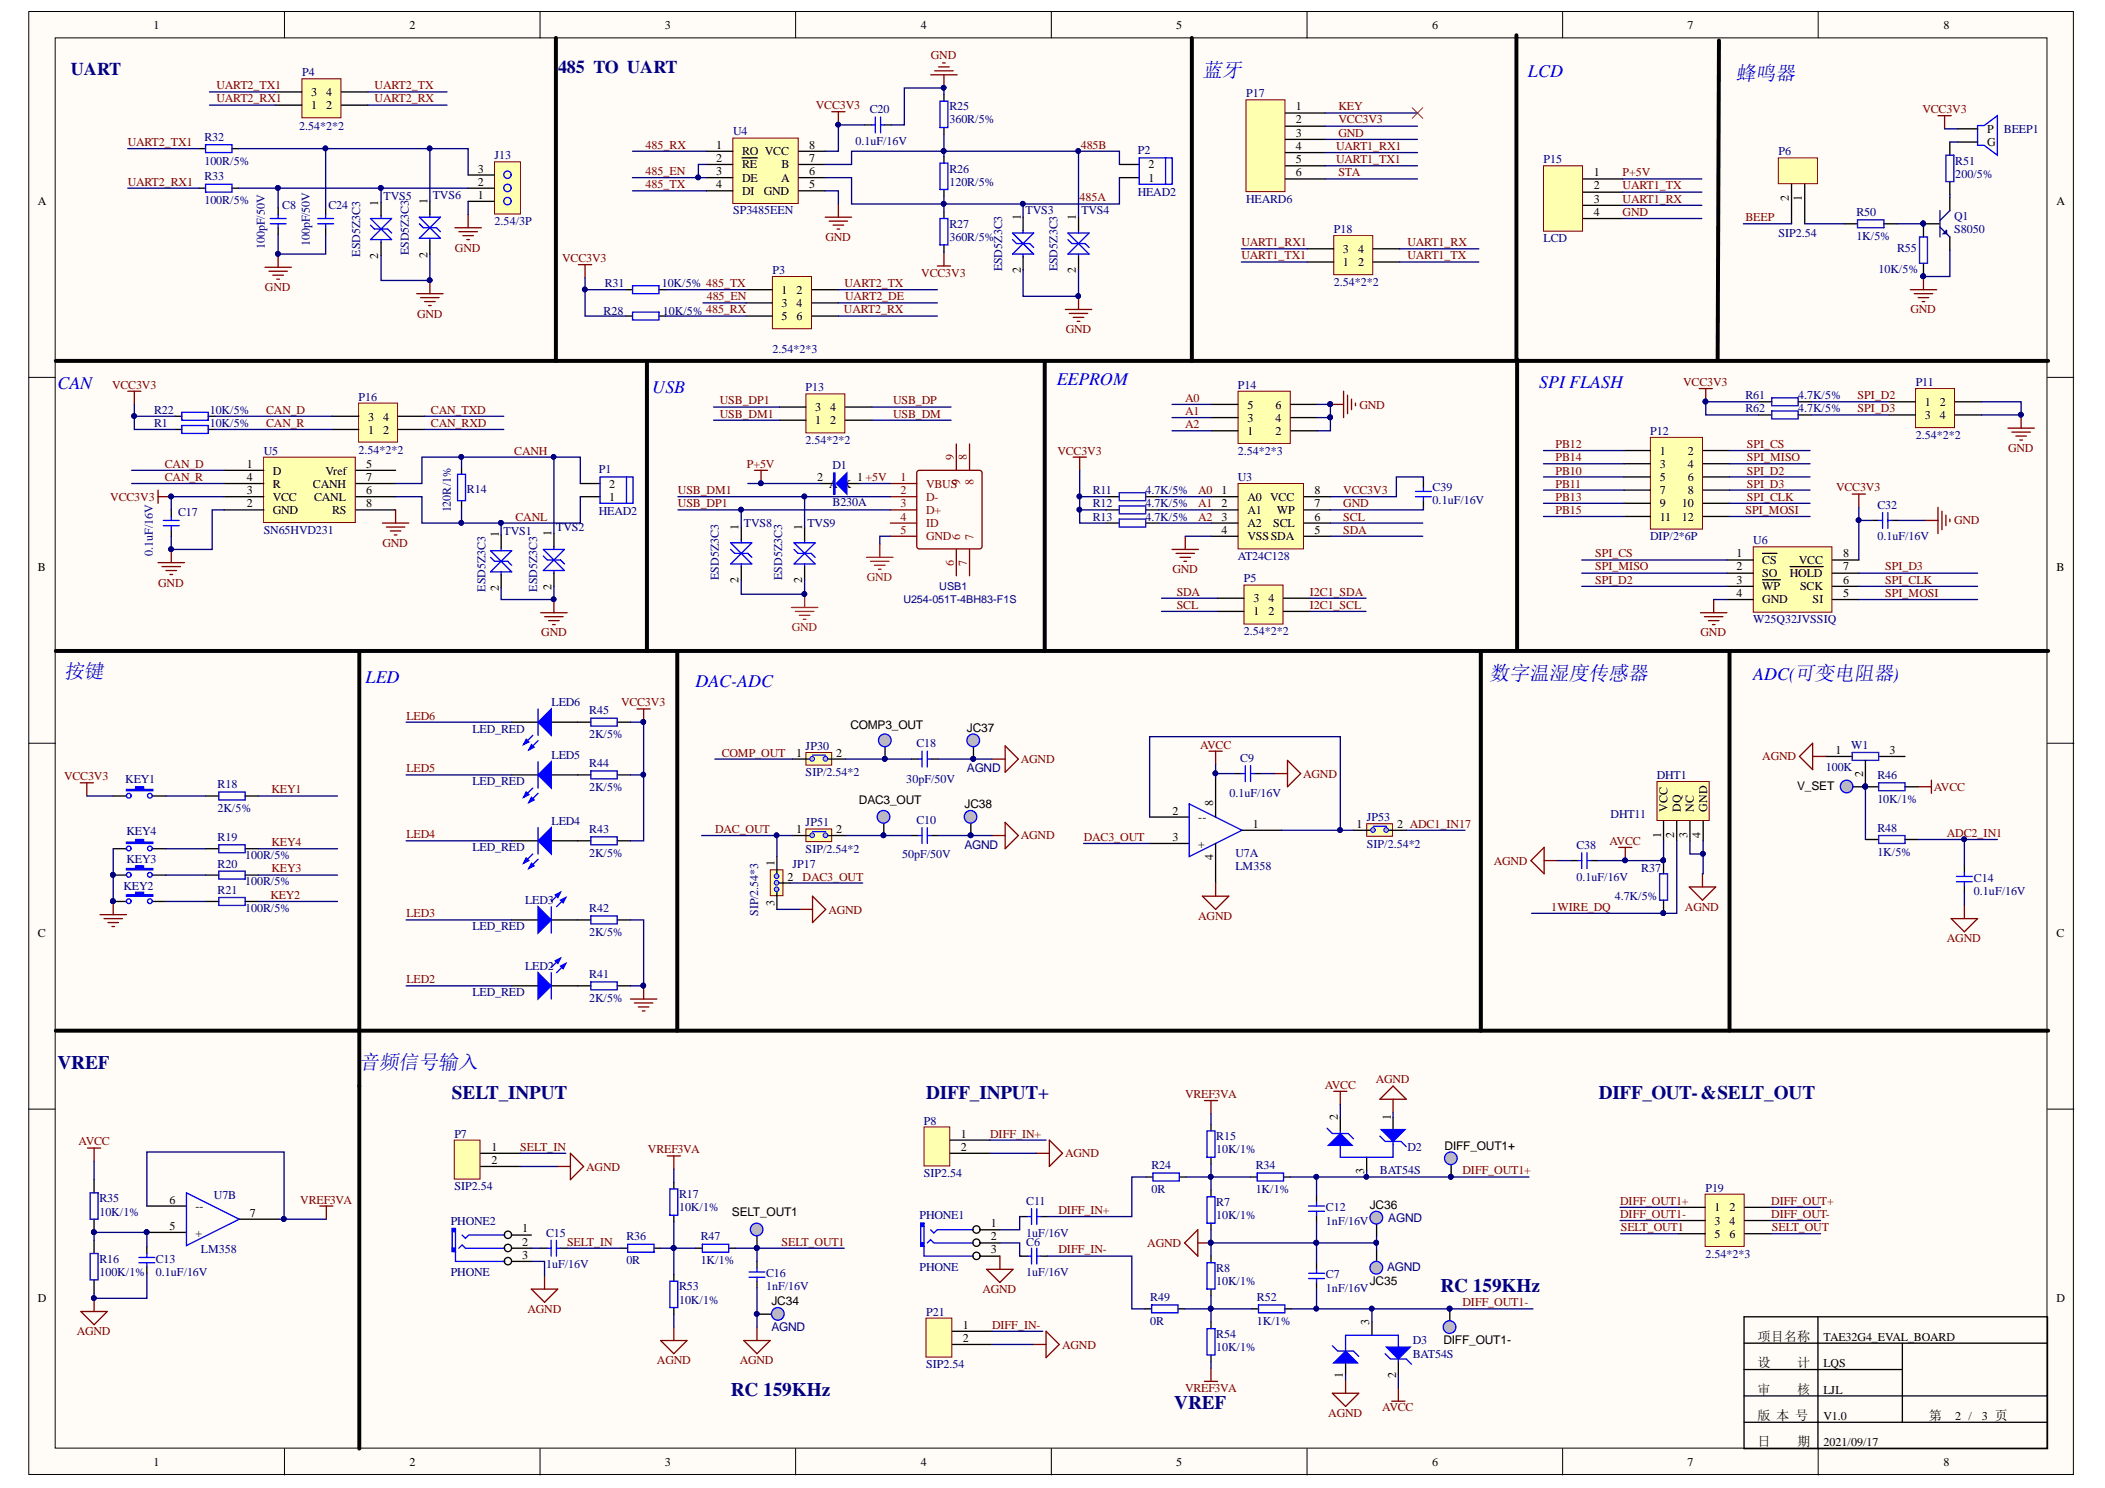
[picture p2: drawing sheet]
<svg xmlns="http://www.w3.org/2000/svg" width="297mm" height="210mm" viewBox="0 0 297 210" stroke-linecap="round" stroke-linejoin="round" font-family="sans-serif">
<defs><g id="words">
<g font-size="2.8" fill="#00f">
<text x="169.7" y="10.9">蓝牙</text>
<text x="245" y="11.3">蜂鸣器</text>
<text x="9.1" y="95.6">按键</text>
<text x="210.2" y="95.9">数字温湿度传感器</text>
<text x="50.7" y="150.8">音频信号输入</text>
</g>
<g font-size="2.7" fill="#000080">
<text x="8.1" y="150.9">VREF</text>
<text x="63.8" y="155.1">SELT_INPUT</text>
<text x="130.7" y="155.1">DIFF_INPUT+</text>
<text x="225.6" y="155.1">DIFF_OUT-&amp;SELT_OUT</text>
<text x="203.3" y="182.2">RC 159KHz</text>
<text x="103.1" y="196.9">RC 159KHz</text>
<text x="165.7" y="198.8">VREF</text>
</g>
<g font-size="2.5" fill="#000080">
<text x="10" y="10.6">UART</text>
<text x="78.7" y="10.2">485 TO UART</text>
</g>
<g font-size="2.5" fill="#00f">
<text x="215.6" y="10.8">LCD</text>
<text x="8.1" y="54.8">CAN</text>
<text x="92" y="55.4">USB</text>
<text x="149.1" y="54.3">EEPROM</text>
<text x="217.2" y="54.7">SPI FLASH</text>
<text x="247.4" y="95.9">ADC(可变电阻器)</text>
<text x="51.6" y="96.3">LED</text>
<text x="98.1" y="96.9">DAC-ADC</text>
</g>
<g font-size="1.9">
<text x="248" y="189.1">项目名称</text>
<text x="248" y="192.9">设</text>
<text x="253.6" y="192.9">计</text>
<text x="248" y="200.3">版 本 号</text>
<text x="272.2" y="200.3">第</text>
<text x="248" y="204">日</text>
<text x="253.6" y="204">期</text>
</g>
<g font-size="1.9" fill="#080d02">
<text x="248" y="196.6">审</text>
<text x="253.6" y="196.6">核</text>
</g>
<g font-size="1.7">
<text x="21.7" y="4.1">1</text>
<text x="57.8" y="4.1">2</text>
<text x="93.8" y="4.1">3</text>
<text x="129.9" y="4.1">4</text>
<text x="166" y="4.1">5</text>
<text x="202.1" y="4.1">6</text>
<text x="238.1" y="4.1">7</text>
<text x="274.2" y="4.1">8</text>
<text x="43.9" y="15.4">1</text>
<text x="43.9" y="13.5">3</text>
<text x="46" y="15.4">2</text>
<text x="46" y="13.5">4</text>
<text x="182.9" y="15.6">1</text>
<text x="182.9" y="17.4">2</text>
<text x="101.1" y="21">1</text>
<text x="101.1" y="22.8">2</text>
<text x="104.7" y="21.9">RO VCC</text>
<text x="104.7" y="23.7">RE</text>
<text x="110.3" y="23.7">B</text>
<text x="114.2" y="22.8">7</text>
<text x="114.2" y="21">8</text>
<text x="162.1" y="23.7">2</text>
<text x="182.9" y="19.3">3</text>
<text x="182.9" y="21.1">4</text>
<text x="182.9" y="23">5</text>
<text x="280.4" y="18.8">P</text>
<text x="280.4" y="20.6">G</text>
<text x="5.3" y="28.9">A</text>
<text x="53.4" y="29" transform="rotate(-90 53.4 29)">1</text>
<text x="60.3" y="28.7" transform="rotate(-90 60.3 28.7)">1</text>
<text x="67.4" y="28.1">1</text>
<text x="67.4" y="26.2">2</text>
<text x="67.4" y="24.3">3</text>
<text x="101.1" y="24.7">3</text>
<text x="101.1" y="26.5">4</text>
<text x="104.7" y="25.6">DE</text>
<text x="104.7" y="27.5">DI</text>
<text x="107.8" y="27.5">GND</text>
<text x="110.2" y="25.6">A</text>
<text x="114.2" y="26.5">5</text>
<text x="114.2" y="24.7">6</text>
<text x="162.1" y="25.6">1</text>
<text x="182.9" y="24.8">6</text>
<text x="224.9" y="24.8">1</text>
<text x="224.9" y="26.7">2</text>
<text x="224.9" y="28.6">3</text>
<text x="252.4" y="28.3" transform="rotate(-90 252.4 28.3)">2</text>
<text x="254.3" y="28.3" transform="rotate(-90 254.3 28.3)">1</text>
<text x="290.2" y="28.9">A</text>
<text x="144" y="31" transform="rotate(-90 144 31)">1</text>
<text x="151.8" y="31" transform="rotate(-90 151.8 31)">1</text>
<text x="189.5" y="35.7">3</text>
<text x="191.7" y="35.7">4</text>
<text x="224.9" y="30.4">4</text>
<text x="53.4" y="36.5" transform="rotate(-90 53.4 36.5)">2</text>
<text x="60.3" y="36.3" transform="rotate(-90 60.3 36.3)">2</text>
<text x="110.3" y="41.4">1</text>
<text x="112.4" y="41.4">2</text>
<text x="144" y="38.5" transform="rotate(-90 144 38.5)">2</text>
<text x="151.8" y="38.5" transform="rotate(-90 151.8 38.5)">2</text>
<text x="189.5" y="37.5">1</text>
<text x="191.7" y="37.5">2</text>
<text x="110.3" y="43.3">3</text>
<text x="110.3" y="45.1">5</text>
<text x="112.4" y="43.3">4</text>
<text x="112.4" y="45.1">6</text>
<text x="51.9" y="59.3">3</text>
<text x="54.1" y="59.3">4</text>
<text x="115" y="59.8">1</text>
<text x="115" y="58">3</text>
<text x="117.2" y="59.8">2</text>
<text x="117.2" y="58">4</text>
<text x="176" y="59.5">3</text>
<text x="176" y="57.6">5</text>
<text x="180" y="59.5">4</text>
<text x="180" y="57.6">6</text>
<text x="271.6" y="57.2">1</text>
<text x="271.6" y="59.1">3</text>
<text x="273.7" y="57.2">2</text>
<text x="273.7" y="59.1">4</text>
<text x="51.9" y="61.2">1</text>
<text x="54.1" y="61.2">2</text>
<text x="176" y="61.4">1</text>
<text x="180" y="61.4">2</text>
<text x="234.2" y="64.1">1</text>
<text x="238.2" y="64.1">2</text>
<text x="34.8" y="66">1</text>
<text x="34.8" y="71.6">2</text>
<text x="34.8" y="69.7">3</text>
<text x="34.8" y="67.9">4</text>
<text x="38.5" y="66.9">D</text>
<text x="38.5" y="70.7">VCC</text>
<text x="38.5" y="68.8">R</text>
<text x="44.2" y="68.8">CANH</text>
<text x="44.3" y="70.7">CANL</text>
<text x="45.9" y="66.9">Vref</text>
<text x="51.7" y="66">5</text>
<text x="51.7" y="69.7">6</text>
<text x="51.7" y="67.9">7</text>
<text x="51.7" y="71.6">8</text>
<text x="85.9" y="70.7">1</text>
<text x="85.9" y="68.8">2</text>
<text x="115.3" y="67.9">2</text>
<text x="117" y="68.8">A</text>
<text x="118.9" y="68.8">K</text>
<text x="121" y="67.9">1 +5V</text>
<text x="172.4" y="69.7">1</text>
<text x="172.4" y="71.6">2</text>
<text x="176" y="70.7">A0</text>
<text x="179.2" y="70.7">VCC</text>
<text x="185.5" y="71.6">7</text>
<text x="185.5" y="69.7">8</text>
<text x="234.2" y="66">3</text>
<text x="234.2" y="67.9">5</text>
<text x="234.2" y="69.7">7</text>
<text x="234.2" y="71.6">9</text>
<text x="237.3" y="71.6">10</text>
<text x="238.2" y="66">4</text>
<text x="238.2" y="67.9">6</text>
<text x="238.2" y="69.7">8</text>
<text x="38.5" y="72.5">GND</text>
<text x="46.9" y="72.5">RS</text>
<text x="70.4" y="75.8" transform="rotate(-90 70.4 75.8)">1</text>
<text x="77.8" y="75.6" transform="rotate(-90 77.8 75.6)">1</text>
<text x="104.2" y="74.7" transform="rotate(-90 104.2 74.7)">1</text>
<text x="113.2" y="74.7" transform="rotate(-90 113.2 74.7)">1</text>
<text x="172.4" y="73.4">3</text>
<text x="172.4" y="75.3">4</text>
<text x="176" y="72.5">A1</text>
<text x="176" y="74.4">A2</text>
<text x="176" y="76.2">VSSSDA</text>
<text x="179.7" y="74.4">SCL</text>
<text x="180.2" y="72.5">WP</text>
<text x="185.5" y="75.3">5</text>
<text x="185.5" y="73.4">6</text>
<text x="234.2" y="73.4">11</text>
<text x="237.3" y="73.4">12</text>
<text x="5.3" y="80.5">B</text>
<text x="70.4" y="83.3" transform="rotate(-90 70.4 83.3)">2</text>
<text x="77.8" y="83.2" transform="rotate(-90 77.8 83.2)">2</text>
<text x="104.2" y="82.2" transform="rotate(-90 104.2 82.2)">2</text>
<text x="113.2" y="82.2" transform="rotate(-90 113.2 82.2)">2</text>
<text x="245" y="78.6">1</text>
<text x="245" y="80.5">2</text>
<text x="245" y="82.3">3</text>
<text x="248.7" y="79.5">CS</text>
<text x="248.7" y="81.4">SO</text>
<text x="248.7" y="83.2">WP</text>
<text x="252.6" y="81.4">HOLD</text>
<text x="253.8" y="79.5">VCC</text>
<text x="254" y="83.2">SCK</text>
<text x="260.1" y="82.3">6</text>
<text x="260.1" y="80.5">7</text>
<text x="260.1" y="78.6">8</text>
<text x="290.2" y="80.5">B</text>
<text x="176.9" y="86.8">1</text>
<text x="176.9" y="84.9">3</text>
<text x="179" y="86.8">2</text>
<text x="179" y="84.9">4</text>
<text x="245" y="84.2">4</text>
<text x="248.7" y="85.1">GND</text>
<text x="255.8" y="85.1">SI</text>
<text x="260.1" y="84.2">5</text>
<text x="112.3" y="106.7">1</text>
<text x="118" y="106.7">2</text>
<text x="120" y="102.9">COMP3_OUT</text>
<text x="136.4" y="103.2">JC37</text>
<text x="259" y="106.3">1</text>
<text x="266.6" y="106.3">3</text>
<text x="121.2" y="113.4">DAC3_OUT</text>
<text x="171.2" y="113.8" transform="rotate(-90 171.2 113.8)">8</text>
<text x="253.6" y="111.4">V_SET</text>
<text x="262.9" y="109.6" transform="rotate(-90 262.9 109.6)">2</text>
<text x="112.3" y="117.5">1</text>
<text x="118" y="117.5">2</text>
<text x="136.1" y="114">JC38</text>
<text x="165.4" y="114.9">2</text>
<text x="165.4" y="118.7">3</text>
<text x="169.1" y="115.9">--</text>
<text x="169.1" y="119.6">+</text>
<text x="176.8" y="116.8">1</text>
<text x="191.4" y="116.8">1</text>
<text x="197.2" y="116.8">2 ADC1_IN17</text>
<text x="234.4" y="118.1" transform="rotate(-90 234.4 118.1)">1</text>
<text x="235.3" y="114.5" transform="rotate(-90 235.3 114.5)">VCC</text>
<text x="236.2" y="118.1" transform="rotate(-90 236.2 118.1)">2</text>
<text x="237.2" y="114.5" transform="rotate(-90 237.2 114.5)">DQ</text>
<text x="238.1" y="118.1" transform="rotate(-90 238.1 118.1)">3</text>
<text x="239" y="114.5" transform="rotate(-90 239 114.5)">NC</text>
<text x="240" y="118.1" transform="rotate(-90 240 118.1)">4</text>
<text x="240.9" y="114.5" transform="rotate(-90 240.9 114.5)">GND</text>
<text x="109.3" y="122.1" transform="rotate(-90 109.3 122.1)">1</text>
<text x="111.1" y="124.2">2</text>
<text x="171.2" y="121.3" transform="rotate(-90 171.2 121.3)">4</text>
<text x="109.3" y="127.8" transform="rotate(-90 109.3 127.8)">3</text>
<text x="5.3" y="132.2">C</text>
<text x="290.2" y="132.2">C</text>
<text x="135.6" y="160.5">1</text>
<text x="188.8" y="158" transform="rotate(-90 188.8 158)">2</text>
<text x="196.2" y="158" transform="rotate(-90 196.2 158)">1</text>
<text x="69.4" y="162.3">1</text>
<text x="69.4" y="164.2">2</text>
<text x="135.6" y="162.3">2</text>
<text x="192.5" y="165.6" transform="rotate(-90 192.5 165.6)">3</text>
<text x="203.9" y="162.2">DIFF_OUT1+</text>
<text x="23.9" y="169.8">6</text>
<text x="23.9" y="173.5">5</text>
<text x="27.6" y="170.7">--</text>
<text x="35.3" y="171.6">7</text>
<text x="73.7" y="173.8">1</text>
<text x="103.3" y="171.5">SELT_OUT1</text>
<text x="139.8" y="173.1">1</text>
<text x="193.3" y="170.5">JC36</text>
<text x="241.9" y="170.9">1</text>
<text x="241.9" y="172.7">3</text>
<text x="244" y="170.9">2</text>
<text x="244" y="172.7">4</text>
<text x="27.6" y="174.4">+</text>
<text x="73.7" y="175.7">2</text>
<text x="73.7" y="177.6">3</text>
<text x="139.8" y="174.9">2</text>
<text x="139.8" y="176.8">3</text>
<text x="241.9" y="174.6">5</text>
<text x="244" y="174.6">6</text>
<text x="5.3" y="183.7">D</text>
<text x="108.9" y="184.1">JC34</text>
<text x="193.3" y="181.3">JC35</text>
<text x="290.2" y="183.7">D</text>
<text x="135.8" y="187.4">1</text>
<text x="135.8" y="189.3">2</text>
<text x="193.2" y="186.9" transform="rotate(-90 193.2 186.9)">3</text>
<text x="203.7" y="189.6">DIFF_OUT1-</text>
<text x="257.3" y="189.1">TAE32G4_EVAL_BOARD</text>
<text x="189.5" y="194.4" transform="rotate(-90 189.5 194.4)">1</text>
<text x="197" y="194.4" transform="rotate(-90 197 194.4)">2</text>
<text x="257.3" y="192.9">LQS</text>
<text x="257.3" y="196.6">LJL</text>
<text x="257.3" y="200.3">V1.0</text>
<text x="275.9" y="200.3">2 /</text>
<text x="279.6" y="200.3">3 页</text>
<text x="21.7" y="206.8">1</text>
<text x="57.8" y="206.8">2</text>
<text x="93.8" y="206.8">3</text>
<text x="129.9" y="206.8">4</text>
<text x="166" y="206.8">5</text>
<text x="202.1" y="206.8">6</text>
<text x="238.1" y="206.8">7</text>
<text x="257.3" y="204">2021/09/17</text>
<text x="274.2" y="206.8">8</text>
</g>
<g font-size="1.7" fill="#000080">
<text x="42.6" y="10.7">P4</text>
<text x="122.7" y="16">C20</text>
<text x="134" y="15.6">R25</text>
<text x="134" y="17.4">360R/5%</text>
<text x="175.9" y="13.7">P17</text>
<text x="28.8" y="19.9">R32</text>
<text x="28.8" y="23.2">100R/5%</text>
<text x="42.2" y="18.3">2.54*2*2</text>
<text x="69.8" y="22.5">J13</text>
<text x="103.4" y="19.1">U4</text>
<text x="120.7" y="20.5">0.1uF/16V</text>
<text x="160.5" y="21.7">P2</text>
<text x="217.8" y="23">P15</text>
<text x="251" y="21.9">P6</text>
<text x="275.9" y="23.2">R51</text>
<text x="282.8" y="18.8">BEEP1</text>
<text x="28.8" y="25.4">R33</text>
<text x="28.8" y="28.8">100R/5%</text>
<text x="39.8" y="29.5">C8</text>
<text x="46.4" y="29.5">C24</text>
<text x="54.1" y="28.2">TVS5</text>
<text x="61.1" y="28.1">TVS6</text>
<text x="134" y="24.3">R26</text>
<text x="134" y="26.2">120R/5%</text>
<text x="160.5" y="27.6">HEAD2</text>
<text x="175.9" y="28.6">HEARD6</text>
<text x="275.9" y="25.1">200/5%</text>
<text x="37.4" y="35.1" transform="rotate(-90 37.4 35.1)">100pF/50V</text>
<text x="43.7" y="34.7" transform="rotate(-90 43.7 34.7)">100pF/50V</text>
<text x="69.8" y="31.8">2.54/3P</text>
<text x="103.4" y="30.3">SP3485EEN</text>
<text x="134" y="32.1">R27</text>
<text x="134" y="34">360R/5%</text>
<text x="144.7" y="30.3">TVS3</text>
<text x="152.6" y="30.3">TVS4</text>
<text x="188.2" y="32.9">P18</text>
<text x="217.8" y="34.1">LCD</text>
<text x="251" y="33.5">SIP2.54</text>
<text x="262" y="30.4">R50</text>
<text x="262" y="33.8">1K/5%</text>
<text x="267.7" y="35.5">R55</text>
<text x="275.7" y="31">Q1</text>
<text x="275.7" y="32.9">S8050</text>
<text x="50.8" y="36.3" transform="rotate(-90 50.8 36.3)">ESD5Z3C3</text>
<text x="57.7" y="36" transform="rotate(-90 57.7 36)">ESD5Z3C3</text>
<text x="85.3" y="40.5">R31</text>
<text x="93.4" y="40.5">10K/5% 485_TX</text>
<text x="109" y="38.6">P3</text>
<text x="141.4" y="38.3" transform="rotate(-90 141.4 38.3)">ESD5Z3C3</text>
<text x="149.2" y="38.3" transform="rotate(-90 149.2 38.3)">ESD5Z3C3</text>
<text x="188.2" y="40.3">2.54*2*2</text>
<text x="265.1" y="38.5">10K/5%</text>
<text x="85.2" y="44.4">R28</text>
<text x="93.6" y="44.4">10K/5% 485_RX</text>
<text x="109" y="49.8">2.54*2*3</text>
<text x="21.7" y="58.4">R22</text>
<text x="29.6" y="58.4">10K/5%</text>
<text x="50.6" y="56.5">P16</text>
<text x="113.7" y="55.2">P13</text>
<text x="174.7" y="54.8">P14</text>
<text x="246.3" y="56.3">R61</text>
<text x="246.3" y="58.1">R62</text>
<text x="253.8" y="56.3">4.7K/5%</text>
<text x="253.8" y="58.1">4.7K/5%</text>
<text x="270.3" y="54.4">P11</text>
<text x="21.7" y="60.3">R1</text>
<text x="29.6" y="60.3">10K/5%</text>
<text x="37.2" y="64.1">U5</text>
<text x="50.6" y="64">2.54*2*2</text>
<text x="113.7" y="62.6">2.54*2*2</text>
<text x="174.7" y="64.1">2.54*2*3</text>
<text x="232.9" y="61.4">P12</text>
<text x="270.3" y="61.9">2.54*2*2</text>
<text x="65.9" y="69.6">R14</text>
<text x="84.5" y="66.8">P1</text>
<text x="117.5" y="66.2">D1</text>
<text x="117.5" y="71.4">B230A</text>
<text x="154.2" y="69.7">R11</text>
<text x="154.2" y="71.6">R12</text>
<text x="161.6" y="69.7">4.7K/5%</text>
<text x="161.6" y="71.6">4.7K/5%</text>
<text x="174.7" y="67.9">U3</text>
<text x="202.2" y="69.3">C39</text>
<text x="202.2" y="71.2">0.1uF/16V</text>
<text x="264.9" y="71.8">C32</text>
<text x="25.1" y="72.9">C17</text>
<text x="37.2" y="75.3">SN65HVD231</text>
<text x="63.6" y="72.3" transform="rotate(-90 63.6 72.3)">120R/1%</text>
<text x="71.1" y="75.5">TVS1</text>
<text x="78.5" y="74.9">TVS2</text>
<text x="84.5" y="72.7">HEAD2</text>
<text x="105" y="74.4">TVS8</text>
<text x="113.9" y="74.4">TVS9</text>
<text x="154.2" y="73.4">R13</text>
<text x="161.6" y="73.4">4.7K/5%</text>
<text x="232.9" y="76.2">DIP/2*6P</text>
<text x="247.4" y="76.7">U6</text>
<text x="264.9" y="76.2">0.1uF/16V</text>
<text x="21.6" y="78.4" transform="rotate(-90 21.6 78.4)">0.1uF/16V</text>
<text x="68.5" y="83.5" transform="rotate(-90 68.5 83.5)">ESD5Z3C3</text>
<text x="75.8" y="83.5" transform="rotate(-90 75.8 83.5)">ESD5Z3C3</text>
<text x="101.4" y="81.8" transform="rotate(-90 101.4 81.8)">ESD5Z3C3</text>
<text x="110.4" y="81.8" transform="rotate(-90 110.4 81.8)">ESD5Z3C3</text>
<text x="174.7" y="79">AT24C128</text>
<text x="175.5" y="82.1">P5</text>
<text x="175.5" y="89.6">2.54*2*2</text>
<text x="247.4" y="87.9">W25Q32JVSSIQ</text>
<text x="77.8" y="99.6">LED6</text>
<text x="83.1" y="100.7">R45</text>
<text x="66.7" y="103.4">LED_RED</text>
<text x="77.8" y="107.1">LED5</text>
<text x="83.1" y="104.1">2K/5%</text>
<text x="113.7" y="105.8">JP30</text>
<text x="129.3" y="105.4">C18</text>
<text x="175" y="107.5">C9</text>
<text x="261.2" y="105.6">W1</text>
<text x="17.7" y="110.5">KEY1</text>
<text x="30.7" y="111.2">R18</text>
<text x="66.7" y="110.8">LED_RED</text>
<text x="83.1" y="108.2">R44</text>
<text x="83.1" y="111.6">2K/5%</text>
<text x="113.7" y="109.5">SIP/2.54*2</text>
<text x="127.9" y="110.5">30pF/50V</text>
<text x="136.4" y="108.9">AGND</text>
<text x="173.5" y="112.5">0.1uF/16V</text>
<text x="233.8" y="109.9">DHT1</text>
<text x="257.6" y="108.8">100K</text>
<text x="264.9" y="109.9">R46</text>
<text x="264.9" y="113.2">10K/1%</text>
<text x="17.8" y="117.7">KEY4</text>
<text x="30.7" y="114.5">2K/5%</text>
<text x="30.7" y="118.7">R19</text>
<text x="77.8" y="116.4">LED4</text>
<text x="83.1" y="117.5">R43</text>
<text x="113.7" y="116.5">JP51</text>
<text x="129.3" y="116.2">C10</text>
<text x="136.1" y="119.8">AGND</text>
<text x="192.9" y="115.9">JP53</text>
<text x="192.9" y="119.6">SIP/2.54*2</text>
<text x="222.5" y="119.8">C38</text>
<text x="227.3" y="115.4">DHT11</text>
<text x="264.9" y="117.3">R48</text>
<text x="17.4" y="125.5">KEY2</text>
<text x="17.8" y="121.8">KEY3</text>
<text x="30.7" y="122.4">R20</text>
<text x="34.6" y="121.2">100R/5%</text>
<text x="34.6" y="124.9">100R/5%</text>
<text x="66.7" y="120.1">LED_RED</text>
<text x="83.1" y="120.9">2K/5%</text>
<text x="111.8" y="122.4">JP17</text>
<text x="113.7" y="120.3">SIP/2.54*2</text>
<text x="127.3" y="121">50pF/50V</text>
<text x="174.3" y="120.9">U7A</text>
<text x="174.3" y="122.7">LM358</text>
<text x="222.5" y="124.2">0.1uF/16V</text>
<text x="231.6" y="123.1">R37</text>
<text x="264.9" y="120.7">1K/5%</text>
<text x="278.5" y="124.4">C14</text>
<text x="30.7" y="126.1">R21</text>
<text x="34.6" y="128.6">100R/5%</text>
<text x="66.7" y="131.2">LED_RED</text>
<text x="74.1" y="127.5">LED3</text>
<text x="83.1" y="128.6">R42</text>
<text x="107" y="129.2" transform="rotate(-90 107 129.2)">SIP/2.54*3</text>
<text x="227.9" y="127">4.7K/5%</text>
<text x="278.5" y="126.3">0.1uF/16V</text>
<text x="74.1" y="136.8">LED2</text>
<text x="83.1" y="137.9">R41</text>
<text x="83.1" y="132">2K/5%</text>
<text x="66.7" y="140.5">LED_RED</text>
<text x="83.1" y="141.3">2K/5%</text>
<text x="64.1" y="160.5">P7</text>
<text x="130.3" y="158.6">P8</text>
<text x="171.6" y="160.8">R15</text>
<text x="64.1" y="167.9">SIP2.54</text>
<text x="130.3" y="166.1">SIP2.54</text>
<text x="162.5" y="165">R24</text>
<text x="171.6" y="162.7">10K/1%</text>
<text x="177.2" y="165">R34</text>
<text x="194.7" y="165.6">BAT54S</text>
<text x="198.6" y="162.3">D2</text>
<text x="14" y="169.6">R35</text>
<text x="14" y="171.5">10K/1%</text>
<text x="30.2" y="169.2">U7B</text>
<text x="63.6" y="172.7">PHONE2</text>
<text x="95.8" y="169">R17</text>
<text x="95.8" y="170.9">10K/1%</text>
<text x="129.8" y="172">PHONE1</text>
<text x="144.8" y="170">C11</text>
<text x="162.5" y="168.3">0R</text>
<text x="171.6" y="170.1">R7</text>
<text x="171.6" y="172">10K/1%</text>
<text x="177.2" y="168.3">1K/1%</text>
<text x="187.1" y="170.9">C12</text>
<text x="187.1" y="172.7">1nF/16V</text>
<text x="195.9" y="172.4">AGND</text>
<text x="240.6" y="168.1">P19</text>
<text x="14" y="178.2">R16</text>
<text x="22" y="178.2">C13</text>
<text x="28.3" y="176.8">LM358</text>
<text x="77.1" y="174.4">C15</text>
<text x="77.1" y="178.9">1uF/16V</text>
<text x="88.4" y="174.9">R36</text>
<text x="88.4" y="178.3">0R</text>
<text x="98.9" y="174.9">R47</text>
<text x="98.9" y="178.3">1K/1%</text>
<text x="129.8" y="179.3">PHONE</text>
<text x="144.8" y="174.4">1uF/16V</text>
<text x="144.8" y="175.7">C6</text>
<text x="171.6" y="179.4">R8</text>
<text x="195.7" y="179.3">AGND</text>
<text x="240.6" y="177.4">2.54*2*3</text>
<text x="14" y="180">100K/1%</text>
<text x="22" y="180">0.1uF/16V</text>
<text x="63.6" y="180">PHONE</text>
<text x="95.8" y="182">R53</text>
<text x="95.8" y="183.9">10K/1%</text>
<text x="108.1" y="180.2">C16</text>
<text x="108.1" y="182">1nF/16V</text>
<text x="130.7" y="185.6">P21</text>
<text x="144.8" y="180">1uF/16V</text>
<text x="162.3" y="183.6">R49</text>
<text x="171.6" y="181.3">10K/1%</text>
<text x="177.4" y="183.6">R52</text>
<text x="187.1" y="180.3">C7</text>
<text x="187.1" y="182.2">1nF/16V</text>
<text x="108.9" y="187.8">AGND</text>
<text x="162.3" y="186.9">0R</text>
<text x="171.6" y="188.7">R54</text>
<text x="171.6" y="190.6">10K/1%</text>
<text x="177.4" y="186.9">1K/1%</text>
<text x="199.4" y="189.6">D3</text>
<text x="199.4" y="191.5">BAT54S</text>
<text x="130.7" y="193">SIP2.54</text>
</g>
<g font-size="1.7" fill="#800000">
<text x="131.4" y="8.4">GND</text>
<text x="30.5" y="14.5">UART2_RX1</text>
<text x="30.5" y="12.6">UART2_TX1</text>
<text x="52.9" y="14.5">UART2_RX</text>
<text x="52.9" y="12.6">UART2_TX</text>
<text x="115.1" y="15.4">VCC3V3</text>
<text x="188.9" y="17.4">VCC3V3</text>
<text x="188.9" y="15.6">KEY</text>
<text x="271.3" y="16">VCC3V3</text>
<text x="18" y="20.6">UART2_TX1</text>
<text x="91.1" y="21">485_RX</text>
<text x="152.5" y="21">485B</text>
<text x="188.5" y="23">UART1_TX1</text>
<text x="188.5" y="21.1">UART1_RX1</text>
<text x="188.9" y="19.3">GND</text>
<text x="18" y="26.2">UART2_RX1</text>
<text x="91.1" y="26.5">485_TX</text>
<text x="91.1" y="24.7">485_EN</text>
<text x="152.3" y="28.4">485A</text>
<text x="188.9" y="24.8">STA</text>
<text x="229" y="24.8">P+5V</text>
<text x="229" y="26.7">UART1_TX</text>
<text x="229" y="28.6">UART1_RX</text>
<text x="64.2" y="35.5">GND</text>
<text x="116.5" y="34">GND</text>
<text x="175.2" y="34.7">UART1_RX1</text>
<text x="198.6" y="34.7">UART1_RX</text>
<text x="229" y="30.4">GND</text>
<text x="246.3" y="31.2">BEEP</text>
<text x="37.4" y="41.1">GND</text>
<text x="79.3" y="36.9">VCC3V3</text>
<text x="119.2" y="40.5">UART2_TX</text>
<text x="130" y="39">VCC3V3</text>
<text x="175.2" y="36.6">UART1_TX1</text>
<text x="198.6" y="36.6">UART1_TX</text>
<text x="58.9" y="44.8">GND</text>
<text x="99.7" y="42.3">485_EN</text>
<text x="119.1" y="44.2">UART2_RX</text>
<text x="119.3" y="42.3">UART2_DE</text>
<text x="150.4" y="47">GND</text>
<text x="269.6" y="44.2">GND</text>
<text x="15.8" y="54.8">VCC3V3</text>
<text x="37.6" y="58.4">CAN_D</text>
<text x="60.8" y="58.4">CAN_TXD</text>
<text x="101.6" y="58.9">USB_DM1</text>
<text x="101.6" y="57">USB_DP1</text>
<text x="126" y="58.9">USB_DM</text>
<text x="126" y="57">USB_DP</text>
<text x="167.2" y="56.7">A0</text>
<text x="167.2" y="58.6">A1</text>
<text x="191.8" y="57.6">GND</text>
<text x="237.5" y="54.4">VCC3V3</text>
<text x="262.1" y="58.1">SPI_D3</text>
<text x="262.1" y="56.3">SPI_D2</text>
<text x="37.6" y="60.3">CAN_R</text>
<text x="60.8" y="60.3">CAN_RXD</text>
<text x="72.6" y="64.1">CANH</text>
<text x="149.2" y="64.1">VCC3V3</text>
<text x="167.2" y="60.4">A2</text>
<text x="219.5" y="63.2">PB12</text>
<text x="219.5" y="65.1">PB14</text>
<text x="246.5" y="63.2">SPI_CS</text>
<text x="246.5" y="65.1">SPI_MISO</text>
<text x="283.4" y="63.7">GND</text>
<text x="15.6" y="70.7">VCC3V3</text>
<text x="23.3" y="66">CAN_D</text>
<text x="23.3" y="67.9">CAN_R</text>
<text x="95.7" y="69.7">USB_DM1</text>
<text x="95.7" y="71.6">USB_DP1</text>
<text x="105.4" y="66">P+5V</text>
<text x="169.1" y="69.7">A0</text>
<text x="169.1" y="71.6">A1</text>
<text x="189.6" y="71.6">GND</text>
<text x="189.6" y="69.7">VCC3V3</text>
<text x="219.5" y="66.9">PB10</text>
<text x="219.5" y="68.8">PB11</text>
<text x="219.5" y="70.7">PB13</text>
<text x="246.5" y="66.9">SPI_D2</text>
<text x="246.5" y="68.8">SPI_D3</text>
<text x="246.5" y="70.7">SPI_CLK</text>
<text x="259.1" y="69.3">VCC3V3</text>
<text x="54" y="77.2">GND</text>
<text x="72.7" y="73.4">CANL</text>
<text x="169.1" y="73.4">A2</text>
<text x="189.6" y="75.3">SDA</text>
<text x="189.6" y="73.4">SCL</text>
<text x="219.5" y="72.5">PB15</text>
<text x="246.3" y="72.5">SPI_MOSI</text>
<text x="275.7" y="73.9">GND</text>
<text x="22.3" y="82.7">GND</text>
<text x="165.4" y="80.9">GND</text>
<text x="225.1" y="82.3">SPI_D2</text>
<text x="225.1" y="78.6">SPI_CS</text>
<text x="225.1" y="80.5">SPI_MISO</text>
<text x="266" y="82.3">SPI_CLK</text>
<text x="266" y="80.5">SPI_D3</text>
<text x="76.4" y="89.8">GND</text>
<text x="166" y="84">SDA</text>
<text x="166" y="85.9">SCL</text>
<text x="184.8" y="84">I2C1_SDA</text>
<text x="184.8" y="85.9">I2C1_SCL</text>
<text x="240" y="89.8">GND</text>
<text x="266" y="84.2">SPI_MOSI</text>
<text x="57.3" y="101.5">LED6</text>
<text x="87.6" y="99.6">VCC3V3</text>
<text x="101.8" y="106.7">COMP_OUT</text>
<text x="144" y="107.7">AGND</text>
<text x="169.3" y="105.6">AVCC</text>
<text x="248.7" y="107.2">AGND</text>
<text x="9.1" y="110">VCC3V3</text>
<text x="38.3" y="111.9">KEY1</text>
<text x="57.3" y="108.9">LED5</text>
<text x="183.9" y="109.7">AGND</text>
<text x="272.9" y="111.6">AVCC</text>
<text x="38.3" y="119.3">KEY4</text>
<text x="57.3" y="118.2">LED4</text>
<text x="100.9" y="117.5">DAC_OUT</text>
<text x="144" y="118.4">AGND</text>
<text x="152.9" y="118.7">DAC3_OUT</text>
<text x="227.1" y="119.2">AVCC</text>
<text x="274.7" y="118.1">ADC2_IN1</text>
<text x="38.3" y="123.1">KEY3</text>
<text x="113.3" y="124.2">DAC3_OUT</text>
<text x="210.8" y="122">AGND</text>
<text x="38.1" y="126.8">KEY2</text>
<text x="57.3" y="129.4">LED3</text>
<text x="116.9" y="128.9">AGND</text>
<text x="169.1" y="129.8">AGND</text>
<text x="218.9" y="128.5">1WIRE_DQ</text>
<text x="237.8" y="128.5">AGND</text>
<text x="274.7" y="132.9">AGND</text>
<text x="57.3" y="138.7">LED2</text>
<text x="167.2" y="154.9">VREF3VA</text>
<text x="186.9" y="153.6">AVCC</text>
<text x="194.1" y="152.8">AGND</text>
<text x="11.1" y="161.6">AVCC</text>
<text x="139.7" y="160.5">DIFF_IN+</text>
<text x="73.4" y="162.3">SELT_IN</text>
<text x="82.7" y="165.1">AGND</text>
<text x="91.4" y="162.7">VREF3VA</text>
<text x="150.3" y="163.3">AGND</text>
<text x="206.4" y="165.6">DIFF_OUT1+</text>
<text x="42.4" y="169.8">VREF3VA</text>
<text x="149.4" y="171.2">DIFF_IN+</text>
<text x="228.6" y="171.8">DIFF_OUT1-</text>
<text x="228.6" y="170">DIFF_OUT1+</text>
<text x="228.7" y="173.7">SELT_OUT1</text>
<text x="250" y="171.8">DIFF_OUT-</text>
<text x="250" y="170">DIFF_OUT+</text>
<text x="250" y="173.7">SELT_OUT</text>
<text x="80" y="175.7">SELT_IN</text>
<text x="110.3" y="175.7">SELT_OUT1</text>
<text x="149.4" y="176.8">DIFF_IN-</text>
<text x="161.9" y="175.9">AGND</text>
<text x="74.4" y="185.2">AGND</text>
<text x="138.6" y="182.4">AGND</text>
<text x="206.4" y="184.2">DIFF_OUT1-</text>
<text x="10.8" y="188.4">AGND</text>
<text x="140" y="187.4">DIFF_IN-</text>
<text x="149.9" y="190.2">AGND</text>
<text x="92.7" y="192.4">AGND</text>
<text x="104.4" y="192.4">AGND</text>
<text x="167.2" y="196.3">VREF3VA</text>
<text x="187.4" y="199.9">AGND</text>
<text x="195.1" y="199.1">AVCC</text>
</g>
<g font-size="1.7" fill="#800">
<text x="134.6" y="64.8" transform="rotate(-90 134.6 64.8)">9</text>
<text x="136.4" y="64.8" transform="rotate(-90 136.4 64.8)">8</text>
<text x="127" y="71.6">3</text>
<text x="127" y="69.7">2</text>
<text x="127" y="67.9">1</text>
<text x="130.7" y="70.7">D-</text>
<text x="130.7" y="68.8">VBUS</text>
<text x="135.5" y="68.5" transform="rotate(-90 135.5 68.5)">9</text>
<text x="137.4" y="68.5" transform="rotate(-90 137.4 68.5)">8</text>
<text x="127" y="75.3">5</text>
<text x="127" y="73.4">4</text>
<text x="130.7" y="76.2">GND</text>
<text x="130.7" y="74.4">ID</text>
<text x="130.7" y="72.5">D+</text>
<text x="135.5" y="76.2" transform="rotate(-90 135.5 76.2)">6</text>
<text x="137.4" y="76.2" transform="rotate(-90 137.4 76.2)">7</text>
<text x="134.6" y="79.9" transform="rotate(-90 134.6 79.9)">6</text>
<text x="136.4" y="79.9" transform="rotate(-90 136.4 79.9)">7</text>
</g>
<g font-size="1.7" fill="#f00">
<text x="122.3" y="82">GND</text>
<text x="111.7" y="89.1">GND</text>
</g>
<g font-size="1.5" fill="#000080">
<text x="132.5" y="83.2">USB1</text>
<text x="127.5" y="85">U254-051T-4BH83-F1S</text>
</g>
</g></defs>
<g fill="#fffcf8" stroke="#000" stroke-width=".14">
<path d="M4.1 1.6h288.5v206.4h-288.5z"/>
<path d="M7.8 5.3h281.1v199h-281.1z"/>
</g>
<g fill="none" stroke="#000" stroke-width=".14">
<path d="M40.1 1.6v3.7M76.2 1.6v3.7M112.3 1.6v3.7M148.4 1.6v3.7M184.4 1.6v3.7M220.5 1.6v3.7M256.6 1.6v3.7M4.1 53.2h3.7M288.9 53.2h3.8M4.1 104.8h3.7M288.9 104.8h3.8M4.1 156.5h3.7"/>
<path d="M288.9 156.5h3.8M40.1 204.3v3.8M76.2 204.3v3.8M112.3 204.3v3.8M148.4 204.3v3.8M184.4 204.3v3.8M220.5 204.3v3.8M256.6 204.3v3.8"/>
</g>
<path d="M246.1 185.8h42.8v18.5h-42.8zM246.1 189.5h42.8M246.1 193.2h22.3M246.1 196.9h42.8M256.5 185.8v18.5M268.4 189.5v11.1M246.1 200.6h42.8" fill="none" stroke="#000" stroke-width=".19"/>
<path d="M174.7 68.2h9.2v9.2h-9.2z" fill="#ffffb0" stroke="#800000" stroke-width=".14"/>
<path d="M171 70.1h3.7M171 71.9h3.7M171 73.8h3.7M171 75.6h3.7M184 70.1h3.7M184 71.9h3.7M184 73.8h3.7M184 75.6h3.7M200.9 67.8v1M200.9 70.6v1M16 119.7h1.8M21.6 119.7h1.8" fill="none" stroke="#000" stroke-width=".19"/>
<path d="M165.4 77.5h3.7M165.9 78.1h2.7M166.5 78.6h1.5M167.1 79.2h.3M167.3 75.6v1.9" fill="none" stroke="#800000" stroke-width=".19"/>
<path d="M199.7 70.1h2.3M199.7 69.3h2.3M200.9 68.8v.5M200.9 70.1v.5" fill="none" stroke="#00f" stroke-width=".19"/>
<path d="M17.8 118.8h1.3v-.4h1.2v.4h1.3v.2h-3.8z" fill-rule="evenodd" fill="#00f"/>
<g fill="none" stroke="#00f" stroke-width=".19">
<path d="M17.8 118.8h1.3v-.4h1.2v.4h1.3v.2h-3.8z"/>
<circle cx="18.2" cy="119.7" r=".33"/>
<circle cx="21.2" cy="119.7" r=".33"/>
</g>
<path d="M16 123.4h1.8M21.6 123.4h1.8" fill="none" stroke="#000" stroke-width=".19"/>
<circle cx="15.9" cy="123.4" r=".33" fill="#000080" stroke="#000080" stroke-width=".14"/>
<path d="M17.8 122.5h1.3v-.4h1.2v.4h1.3v.2h-3.8z" fill-rule="evenodd" fill="#00f"/>
<g fill="none" stroke="#00f" stroke-width=".19">
<path d="M17.8 122.5h1.3v-.4h1.2v.4h1.3v.2h-3.8z"/>
<circle cx="18.2" cy="123.4" r=".34"/>
<circle cx="21.2" cy="123.4" r=".33"/>
</g>
<g fill="#000080" stroke="#000080" stroke-width=".14">
<circle cx="15.9" cy="123.4" r=".33"/>
<circle cx="15.9" cy="127.1" r=".33"/>
</g>
<path d="M16 127.2h1.8M21.6 127.2h1.8" fill="none" stroke="#000" stroke-width=".19"/>
<path d="M17.8 126.2h1.3v-.3h1.2v.3h1.3v.2h-3.8z" fill-rule="evenodd" fill="#00f"/>
<g fill="none" stroke="#00f" stroke-width=".19">
<path d="M17.8 126.2h1.3v-.3h1.2v.3h1.3v.2h-3.8z"/>
<circle cx="18.2" cy="127.1" r=".33"/>
<circle cx="21.2" cy="127.1" r=".33"/>
</g>
<circle cx="15.9" cy="127.1" r=".33" fill="#000080" stroke="#000080" stroke-width=".14"/>
<path d="M16 112.3h1.8M21.6 112.3h1.8" fill="none" stroke="#000" stroke-width=".19"/>
<path d="M17.8 111.4h1.3v-.4h1.2v.4h1.3v.1h-3.8z" fill-rule="evenodd" fill="#00f"/>
<g fill="none" stroke="#00f" stroke-width=".19">
<path d="M17.8 111.4h1.3v-.4h1.2v.4h1.3v.1h-3.8z"/>
<circle cx="18.2" cy="112.2" r=".34"/>
<circle cx="21.2" cy="112.2" r=".33"/>
</g>
<path d="M11.3 110.4h1.9M12.3 110.4v1.9M89.9 100h1.9M90.8 100v1.9M14.1 129h3.7M14.7 129.6h2.6M15.2 130.1h1.5M15.8 130.7h.4M16 127.2v1.8" fill="none" stroke="#800000" stroke-width=".19"/>
<g fill="#000080" stroke="#000080" stroke-width=".14">
<circle cx="15.9" cy="127.1" r=".33"/>
<circle cx="90.8" cy="101.8" r=".33"/>
</g>
<path d="M72.2 139.1h3.7M77.8 139.1h3.7" fill="none" stroke="#000" stroke-width=".19"/>
<path d="M75.9 137.2l1.9 1.9-1.9 1.8z" fill="#00f"/>
<path d="M75.9 137.2l1.9 1.9-1.9 1.8zM79.1 135.2l-1.3 1.3M79.8 135.9l-1.3 1.3" fill="none" stroke="#00f" stroke-width=".19"/>
<path d="M79.1 136.3l.7-.4-.3 .8z" fill="#00f"/>
<path d="M79.1 136.3l.7-.4-.3 .8z" fill="none" stroke="#00f" stroke-width=".19"/>
<path d="M78.3 135.5l.8-.3-.4 .7z" fill="#00f"/>
<path d="M77.8 137.2v3.7M78.3 135.5l.8-.3-.4 .7z" fill="none" stroke="#00f" stroke-width=".19"/>
<path d="M72.2 118.6h3.7M77.8 118.6h3.7" fill="none" stroke="#000" stroke-width=".19"/>
<path d="M75.9 118.6l1.9-1.9v3.8z" fill="#00f"/>
<path d="M75.9 118.6l1.9-1.9v3.8zM75.2 120.5l-1.3 1.3M75.9 121.2l-1.3 1.3" fill="none" stroke="#00f" stroke-width=".19"/>
<path d="M74.3 121l.3 .4-.7 .4z" fill="#00f"/>
<path d="M74.3 121l.3 .4-.7 .4z" fill="none" stroke="#00f" stroke-width=".19"/>
<path d="M75 121.8l.4 .3-.8 .4z" fill="#00f"/>
<path d="M75.9 116.7v3.8M75 121.8l.4 .3-.8 .4z" fill="none" stroke="#00f" stroke-width=".19"/>
<path d="M81.5 118.6h1.9M87.1 118.6h1.9M81.5 139.1h1.9M87.1 139.1h1.9" fill="none" stroke="#000" stroke-width=".19"/>
<path d="M83.4 118.1h3.7v1.1h-3.7zM83.4 138.5h3.7v1.1h-3.7z" fill="none" stroke="#0000bf" stroke-width=".19"/>
<path d="M233.8 110.2h7.4v5.5h-7.4z" fill="#ffffb0" stroke="#800000" stroke-width=".14"/>
<path d="M72.2 109.3h3.7M77.8 109.3h3.7M234.7 115.8v2.8M236.6 115.8v2.8M238.5 115.8v2.8M240.3 115.8v2.8M221.7 121.4h.9M224.5 121.4h.9M234.7 121.4v1.9M234.7 127v1.8" fill="none" stroke="#000" stroke-width=".19"/>
<g fill="#000080" stroke="#000080" stroke-width=".14">
<circle cx="234.7" cy="128.8" r=".33"/>
<circle cx="234.7" cy="121.4" r=".33"/>
<circle cx="229.3" cy="121.4" r=".33"/>
</g>
<path d="M234.2 123.3h1.1v3.7h-1.1z" fill="none" stroke="#0000bf" stroke-width=".19"/>
<path d="M222.6 121.4h.6M223.2 120.3v2.2M223.9 121.4h.6M223.9 120.3v2.2" fill="none" stroke="#00f" stroke-width=".19"/>
<path d="M78.4 5.3v45.6M7.9 50.9h281.1M91.3 50.9v40.9M147.4 50.9v40.9M7.9 91.8h281.1M50.7 91.8v112.5M95.6 91.8v53.6M7.9 145.4h281.1" fill="none" stroke="#000" stroke-width=".56"/>
<path d="M228.4 119.5h1.9M229.3 119.5v1.9" fill="none" stroke="#800000" stroke-width=".19"/>
<path d="M75.9 109.3l1.9-1.8v3.7z" fill="#00f"/>
<path d="M75.2 111.2l-1.3 1.3M75.9 109.3l1.9-1.8v3.7zM75.9 111.9l-1.3 1.3" fill="none" stroke="#00f" stroke-width=".19"/>
<path d="M74.3 111.7l.3 .4-.7 .4z" fill="#00f"/>
<path d="M74.3 111.7l.3 .4-.7 .4z" fill="none" stroke="#00f" stroke-width=".19"/>
<path d="M75 112.5l.4 .3-.8 .4z" fill="#00f"/>
<path d="M75 112.5l.4 .3-.8 .4zM75.9 107.5v3.7" fill="none" stroke="#00f" stroke-width=".19"/>
<path d="M72.2 101.9h3.7M77.8 101.9h3.7" fill="none" stroke="#000" stroke-width=".19"/>
<path d="M75.9 101.9l1.9-1.9v3.7z" fill="#00f"/>
<path d="M75.2 103.7l-1.3 1.3M75.9 101.9l1.9-1.9v3.7zM75.9 104.5l-1.3 1.3" fill="none" stroke="#00f" stroke-width=".19"/>
<path d="M74.3 104.3l.3 .4-.7 .3z" fill="#00f"/>
<path d="M74.3 104.3l.3 .4-.7 .3z" fill="none" stroke="#00f" stroke-width=".19"/>
<path d="M75 105l.4 .4-.8 .4z" fill="#00f"/>
<path d="M75 105l.4 .4-.8 .4zM75.9 100v3.7" fill="none" stroke="#00f" stroke-width=".19"/>
<path d="M81.5 101.9h1.9M81.5 109.3h1.9M87.1 101.9h1.9M87.1 109.3h1.9M72.2 129.8h3.7M77.8 129.8h3.7" fill="none" stroke="#000" stroke-width=".19"/>
<path d="M83.4 101.3h3.7v1.1h-3.7zM83.4 108.8h3.7v1.1h-3.7z" fill="none" stroke="#0000bf" stroke-width=".19"/>
<path d="M75.9 127.9l1.9 1.9-1.9 1.8z" fill="#00f"/>
<path d="M75.9 127.9l1.9 1.9-1.9 1.8zM79.1 125.9l-1.3 1.3M79.8 126.6l-1.3 1.3" fill="none" stroke="#00f" stroke-width=".19"/>
<path d="M79.1 127l.7-.4-.3 .8z" fill="#00f"/>
<path d="M79.1 127l.7-.4-.3 .8z" fill="none" stroke="#00f" stroke-width=".19"/>
<path d="M78.3 126.2l.8-.3-.4 .7z" fill="#00f"/>
<path d="M77.8 127.9v3.7M78.3 126.2l.8-.3-.4 .7z" fill="none" stroke="#00f" stroke-width=".19"/>
<path d="M81.5 129.8h1.9M87.1 129.8h1.9" fill="none" stroke="#000" stroke-width=".19"/>
<path d="M83.4 129.2h3.7v1.1h-3.7z" fill="none" stroke="#0000bf" stroke-width=".19"/>
<path d="M217.8 23.4h5.5v9.2h-5.5z" fill="#ffffb0" stroke="#800000" stroke-width=".14"/>
<g fill="none" stroke="#000" stroke-width=".19">
<path d="M276.3 18.2h2.8M223.4 25.2h5.6M223.4 27.1h5.6M223.4 29h5.6M223.4 30.8h5.6M260.3 31.6h1.8M265.8 31.6h1.9M271.4 37.1v1.9M273.7 31.6h-2.3v1.8M275.1 27.8v1.9M275.1 33.4v1.9M276.3 20h2.8"/>
<path d="M29 112.3h1.9M29 119.7h1.9M34.6 112.3h1.9M34.6 119.7h1.9M162.2 115.3h5.6M162.2 119h5.6M171.5 109.7v5.6M171.5 119v5.6M175.3 117.1h5.5M257.6 106.7h3.8M263.2 107.3v3.7h1.9M263.2 118.4h1.9"/>
<path d="M265.1 106.7h3.7M268.8 111h1.9M268.8 118.4h1.9M29 123.4h1.9M29 127.2h1.9M34.6 123.4h1.9M34.6 127.2h1.9"/>
</g>
<path d="M279.1 17.7h.9l1.9-1.4v5.6l-1.9-1.4h-.9zM167.8 113.4l7.5 3.7-7.5 3.7z" fill="none" stroke="#00f" stroke-width=".19"/>
<g fill="#000080" stroke="#000080" stroke-width=".14">
<circle cx="271.4" cy="31.5" r=".33"/>
<circle cx="271.4" cy="39" r=".33"/>
<circle cx="263.2" cy="110.9" r=".33"/>
<circle cx="90.8" cy="139" r=".33"/>
</g>
<path d="M273.8 29.7v3.7M273.8 32l1.3 1.4M274.2 33l.5-.5v.5zM275.1 29.7l-1.3 1.4" fill="none" stroke="#11037f" stroke-width=".19"/>
<path d="M262.1 31h3.7v1.1h-3.7zM270.9 33.4h1.1v3.7h-1.1zM30.9 111.7h3.7v1.1h-3.7zM30.9 119.2h3.7v1.1h-3.7zM261.4 106.1h3.7v1.2h-3.7zM265.1 110.4h3.7v1.1h-3.7zM265.1 117.9h3.7v1.1h-3.7zM30.9 122.9h3.7v1.1h-3.7zM30.9 126.6h3.7v1.1h-3.7z" fill="none" stroke="#0000bf" stroke-width=".19"/>
<g fill="none" stroke="#800000" stroke-width=".19">
<path d="M273.5 16.3h1.8M274.4 16.3v1.9M271.4 39v1.9M269.6 40.9h3.7M270.1 41.4h2.6M270.7 42h1.5M271.2 42.5h.4M170.6 106h1.9M171.5 106v1.8M270.7 111h1.8M272.5 110.1v1.8M90.8 139.1v1.8"/>
<path d="M89 140.9h3.7M89.5 141.5h2.6M90.1 142h1.5M90.6 142.6h.4"/>
</g>
<path d="M250.9 22.3h5.6v3.6h-5.6z" fill="#ffffb0" stroke="#800000" stroke-width=".14"/>
<path d="M252.8 26v5.6M254.7 26v5.6" fill="none" stroke="#000" stroke-width=".19"/>
<path d="M174.7 55.2h7.4v7.4h-7.4z" fill="#ffffb0" stroke="#800000" stroke-width=".14"/>
<g fill="none" stroke="#000" stroke-width=".19">
<path d="M171 58.9h3.7M171 57h3.7M182.1 58.9h3.8M182.1 57h3.8M156.1 70.1h1.8M156.1 71.9h1.8M156.1 73.8h1.8M161.7 70.1h1.8M161.7 71.9h1.8M161.7 73.8h1.8M171 60.8h3.7M182.1 60.8h3.8"/>
<path d="M277.2 122.1v1M277.2 124.9v1"/>
</g>
<path d="M157.9 69.5h3.8v1.1h-3.8zM157.9 71.4h3.8v1.1h-3.8zM157.9 73.2h3.8v1.1h-3.8z" fill="none" stroke="#0000bf" stroke-width=".19"/>
<path d="M187.7 57h1.9M189.6 55.2v3.7M190.2 55.7v2.6M190.7 56.3v1.5M191.3 56.9v.3M151.4 64.5h1.9M152.4 64.5v1.8" fill="none" stroke="#800000" stroke-width=".19"/>
<circle cx="187.7" cy="57" r=".34" fill="#000080" stroke="#000080" stroke-width=".14"/>
<path d="M276.1 123.6h2.2M276.1 124.4h2.2M277.2 123.1v.5M277.2 124.4v.5" fill="none" stroke="#00f" stroke-width=".19"/>
<path d="M175.8 14.1h5.5v12.9h-5.5z" fill="#ffffb0" stroke="#800000" stroke-width=".14"/>
<g fill="none" stroke="#000" stroke-width=".19">
<path d="M181.4 15.9h5.6M181.4 17.8h5.6M181.4 19.7h5.6M181.4 21.5h5.6M181.4 23.4h5.6M181.4 25.2h5.6M170.9 158.6v.9M189.1 157.7v1.8M138.3 173.5h2.8M138.3 175.3h2.8M138.3 177.2h2.8M144.1 177.2h.9"/>
<path d="M144.1 171.6h.9M146.9 177.2h.9M146.9 171.6h.9M161.8 166h.9M166.4 166h.9M170.9 163.2v1M170.9 167.9v.9M170.9 172.5v1M170.9 177.2v.9M176.5 166h.9M181.1 166h1M185.8 168.6v1"/>
<path d="M185.8 171.4v1M185.8 178.1v1M192.9 163.2v1.9M161.6 184.6h.9M166.2 184.6h1M170.9 181.8v1M170.9 186.5v.9M170.9 191.1v1M176.7 184.6h.9M181.3 184.6h.9M185.8 180.9v.9"/>
<circle cx="137.8" cy="175.3" r=".52"/>
<circle cx="137.8" cy="177.2" r=".52"/>
<circle cx="137.8" cy="173.4" r=".52"/>
</g>
<path d="M122.3 78.6h3.7M122.8 79.2h2.7M123.4 79.7h1.5M124.2 76.8v1.8M111.7 85.7h3.7M112.2 86.2h2.6M112.8 86.8h1.5M113.4 87.4h.3M113.5 83.8v1.9M124 80.3h.3" fill="none" stroke="#f00" stroke-width=".19"/>
<g fill="#000080" stroke="#000080" stroke-width=".14">
<circle cx="113.5" cy="83.8" r=".33"/>
<circle cx="107.4" cy="68.2" r=".33"/>
<circle cx="170.8" cy="175.3" r=".33"/>
</g>
<g fill="none" stroke="#800000" stroke-width=".19">
<path d="M106.5 66.3h1.8M107.4 66.3v1.9M170 155.2h1.8M170.9 155.2v1.9M188.2 153.9h1.9M189.1 153.9v1.9M194.7 155.1l1.9-1.9 1.8 1.9zM196.6 155.1v1.8M139.2 179.1h3.8l-1.9 1.8zM141.1 177.2v1.9M167.2 175.3l1.8-1.8v3.7zM169 175.3h1.9"/>
<path d="M170 194.9h1.8M170.9 193v1.9"/>
</g>
<g fill="none" stroke="#00f" stroke-width=".19">
<path d="M170.3 159.5h1.1v3.7h-1.1zM189.1 159.5v1.9M129.9 175.8h.5v1.4h7M129.9 172.5h.5v3.3h-.5zM129.9 175.3h.5M129.9 173h.5M130.9 175.3l.4-.4 .5 .4h5.6M131.3 173.5l.5 .4 .4-.4h5.2M145 171.6h.6M145 177.2h.6M145.6 170.5v2.2M145.6 176.1v2.2"/>
<path d="M146.3 171.6h.6M146.3 170.5v2.2M146.3 176.1v2.2M146.3 177.2h.6M162.7 165.5h3.7v1.1h-3.7zM170.3 168.8h1.1v3.7h-1.1zM170.3 178.1h1.1v3.7h-1.1zM177.4 165.5h3.7v1.1h-3.7zM184.7 170.9h2.2M184.7 170.1h2.2M184.7 179.6h2.2M185.8 169.6v.5"/>
<path d="M185.8 170.9v.5M185.8 179.1v.5M162.5 184.1h3.7v1.1h-3.7zM170.3 187.4h1.1v3.7h-1.1zM177.6 184.1h3.7v1.1h-3.7zM184.7 180.4h2.2M185.8 180.4v.5"/>
</g>
<g fill="#00f" stroke="#00f" stroke-width=".14">
<path d="M129.9 175.3h.4v.4h-.4z"/>
<path d="M129.9 172.5h.4v.4h-.4z"/>
</g>
<path d="M187.5 161.6l1.6-1.7 1.7 1.7z" fill="#00f"/>
<path d="M196.6 159.5v1.9M187.5 161.6l1.6-1.7 1.7 1.7z" fill="none" stroke="#00f" stroke-width=".19"/>
<path d="M196.6 157.7v1.8" fill="none" stroke="#000" stroke-width=".19"/>
<path d="M194.9 159.3h3.4l-1.7 1.7z" fill="#00f"/>
<path d="M187.3 159.2l.7 .7h2.2l.8 .7M194.9 159.3h3.4l-1.7 1.7zM189.1 161.4v1.8h7.5v-1.8M194.7 160.3l.8 .7h2.2l.7 .8M197.3 190.2v1.9" fill="none" stroke="#00f" stroke-width=".19"/>
<path d="M188 196.5h3.7l-1.8 1.9zM189.9 194.7v1.8M196.4 197.7h1.9M197.3 195.8v1.9" fill="none" stroke="#800000" stroke-width=".19"/>
<path d="M193.6 186.5v1.9M197.3 192.1v1.8" fill="none" stroke="#000" stroke-width=".19"/>
<path d="M195.6 190h3.4l-1.7 1.7z" fill="#00f"/>
<path d="M189.9 190.2v1.9M195.6 190h3.4l-1.7 1.7z" fill="none" stroke="#00f" stroke-width=".19"/>
<path d="M189.9 192.1v1.8" fill="none" stroke="#000" stroke-width=".19"/>
<path d="M188.2 192.3l1.7-1.7 1.7 1.7z" fill="#00f"/>
<path d="M188 189.8l.8 .8h2.2l.7 .7M188.2 192.3l1.7-1.7 1.7 1.7zM189.9 190.2v-1.8h7.4v1.8M195.5 191l.7 .7h2.2l.8 .7" fill="none" stroke="#00f" stroke-width=".19"/>
<circle cx="204.7" cy="163.4" r=".71" fill="#000" stroke="#000" stroke-width=".19"/>
<path d="M204.8 164.2v1.8" fill="none" stroke="#000" stroke-width=".19"/>
<circle cx="204.7" cy="166" r=".33" fill="#000080" stroke="#000080" stroke-width=".14"/>
<circle cx="204.7" cy="163.4" r=".89" fill="#c0c0c0" stroke="#00f" stroke-width=".19"/>
<g fill="#000080" stroke="#000080" stroke-width=".14">
<circle cx="204.7" cy="166" r=".33"/>
<circle cx="204.5" cy="184.6" r=".33"/>
</g>
<circle cx="204.5" cy="187.2" r=".7" fill="#000" stroke="#000" stroke-width=".19"/>
<path d="M204.6 184.6v1.9" fill="none" stroke="#000" stroke-width=".19"/>
<circle cx="204.5" cy="187.2" r=".89" fill="#c0c0c0" stroke="#00f" stroke-width=".19"/>
<circle cx="204.5" cy="184.6" r=".33" fill="#000080" stroke="#000080" stroke-width=".14"/>
<circle cx="194.2" cy="171.8" r=".71" fill="#000" stroke="#000" stroke-width=".19"/>
<path d="M194.3 172.5v1.9" fill="none" stroke="#000" stroke-width=".19"/>
<circle cx="194.2" cy="171.8" r=".89" fill="#c0c0c0" stroke="#00f" stroke-width=".19"/>
<circle cx="194.2" cy="178.8" r=".71" fill="#000" stroke="#000" stroke-width=".19"/>
<path d="M194.3 176.3v1.8" fill="none" stroke="#000" stroke-width=".19"/>
<circle cx="194.2" cy="178.8" r=".89" fill="#c0c0c0" stroke="#00f" stroke-width=".19"/>
<g fill="none" stroke="#00f" stroke-width=".19">
<path d="M63.8 176.5h.5v1.4h7M63.8 173.3h.5v3.2h-.5zM63.8 176.1h.5M63.8 173.8h.5M64.7 176.1l.5-.5 .5 .5h5.6M65.2 174.2l.5 .5 .4-.5h5.2M77.2 176.1h.6M77.8 175v2.2M78.5 176.1h.6M78.5 175v2.2M88.6 175.5h3.7v1.1h-3.7zM94.5 167.7h1.1v3.7h-1.1z"/>
<path d="M99.1 175.5h3.7v1.1h-3.7zM105.7 179.4h2.2M106.8 178.9v.5M94.5 180.7h1.1v3.7h-1.1zM105.7 180.2h2.2M106.8 180.2v.5"/>
</g>
<g fill="#00f" stroke="#00f" stroke-width=".14">
<path d="M63.8 176.1h.4v.4h-.4z"/>
<path d="M63.8 173.3h.4v.4h-.4z"/>
</g>
<g fill="none" stroke="#000" stroke-width=".19">
<path d="M72.2 174.2h2.8M72.2 176.1h2.8M72.2 177.9h2.8M76.3 176.1h.9M79.1 176.1h.9M87.6 176.1h1M92.3 176.1h.9M95.1 166.8v.9M95.1 171.4v1M95.1 179.8v.9M98.2 176.1h.9M102.8 176.1h1"/>
<path d="M106.8 174.2v1.9M106.8 177.9v1M95.1 184.4v1M106.8 180.7v1"/>
<circle cx="71.7" cy="176" r=".52"/>
<circle cx="71.7" cy="174.2" r=".52"/>
<circle cx="71.7" cy="177.9" r=".52"/>
</g>
<path d="M76.8 180v1.8M94.2 163.1h1.8M95.1 163.1v1.8M75 181.8h3.7l-1.9 1.9zM93.2 189.1h3.7l-1.8 1.9zM95.1 187.2v1.9M105 189.1h3.7l-1.9 1.9zM106.8 187.2v1.9" fill="none" stroke="#800000" stroke-width=".19"/>
<circle cx="106.8" cy="173.4" r=".71" fill="#000" stroke="#000" stroke-width=".19"/>
<circle cx="106.8" cy="176" r=".33" fill="#000080" stroke="#000080" stroke-width=".14"/>
<circle cx="106.8" cy="173.4" r=".89" fill="#c0c0c0" stroke="#00f" stroke-width=".19"/>
<circle cx="106.8" cy="176" r=".33" fill="#000080" stroke="#000080" stroke-width=".14"/>
<circle cx="109.8" cy="185.3" r=".71" fill="#000" stroke="#000" stroke-width=".19"/>
<path d="M107.2 185.4h1.9" fill="none" stroke="#000" stroke-width=".19"/>
<circle cx="109.8" cy="185.3" r=".89" fill="#c0c0c0" stroke="#00f" stroke-width=".19"/>
<path d="M140 107.1h1.8M141.8 105.2l1.9 1.9-1.9 1.8z" fill="none" stroke="#800000" stroke-width=".19"/>
<path d="M124.9 105.2v1.9M128.6 107.1h1M131.4 107.1h.9" fill="none" stroke="#000" stroke-width=".19"/>
<path d="M129.6 107.1h.5M130.1 106v2.2M130.9 107.1h.5M130.9 106v2.2" fill="none" stroke="#00f" stroke-width=".19"/>
<circle cx="124.9" cy="104.4" r=".71" fill="#000" stroke="#000" stroke-width=".19"/>
<circle cx="124.8" cy="107" r=".33" fill="#000080" stroke="#000080" stroke-width=".14"/>
<circle cx="124.9" cy="104.4" r=".89" fill="#c0c0c0" stroke="#00f" stroke-width=".19"/>
<circle cx="124.8" cy="107" r=".33" fill="#000080" stroke="#000080" stroke-width=".14"/>
<path d="M113.7 106.1h3.7v1.8h-3.7z" fill="#ffffb0" stroke="#800000" stroke-width=".14"/>
<path d="M111.9 107.1h2.8M116.5 107.1h2.8" fill="none" stroke="#000" stroke-width=".19"/>
<path d="M114.7 106.5h1.8" fill="none" stroke="#00f" stroke-width=".19"/>
<g fill="#c0c0c0" stroke="#00f" stroke-width=".14">
<circle cx="114.6" cy="107" r=".33"/>
<circle cx="116.5" cy="107" r=".33"/>
</g>
<path d="M140 117.9h1.8M141.8 116l1.9 1.9-1.9 1.8z" fill="none" stroke="#800000" stroke-width=".19"/>
<path d="M124.7 116v1.9M128.6 117.9h1M131.4 117.9h.9" fill="none" stroke="#000" stroke-width=".19"/>
<path d="M129.6 117.9h.5M130.1 116.7v2.3M130.9 117.9h.5M130.9 116.7v2.3" fill="none" stroke="#00f" stroke-width=".19"/>
<circle cx="124.7" cy="115.2" r=".71" fill="#000" stroke="#000" stroke-width=".19"/>
<circle cx="124.7" cy="117.8" r=".33" fill="#000080" stroke="#000080" stroke-width=".14"/>
<circle cx="124.7" cy="115.2" r=".89" fill="#c0c0c0" stroke="#00f" stroke-width=".19"/>
<circle cx="124.7" cy="117.8" r=".33" fill="#000080" stroke="#000080" stroke-width=".14"/>
<path d="M113.7 116.9h3.7v1.8h-3.7z" fill="#ffffb0" stroke="#800000" stroke-width=".14"/>
<path d="M111.9 117.9h2.8M116.5 117.9h2.8" fill="none" stroke="#000" stroke-width=".19"/>
<path d="M114.7 117.3h1.8" fill="none" stroke="#00f" stroke-width=".19"/>
<g fill="#c0c0c0" stroke="#00f" stroke-width=".14">
<circle cx="114.6" cy="117.8" r=".33"/>
<circle cx="116.5" cy="117.8" r=".34"/>
</g>
<path d="M24.7 58.7h1M29.4 58.7h.9M24.2 71.9v1M24.2 74.7v.9M24.7 60.6h1M29.4 60.6h.9M65.1 66v.9M65.1 70.6v1M81.9 70.1h2.8M81.9 68.2h2.8" fill="none" stroke="#000" stroke-width=".19"/>
<path d="M25.7 58.2h3.7v1.1h-3.7zM23.1 73.4h2.2M23.1 74.2h2.2M24.2 72.9v.5M24.2 74.2v.5M25.7 60h3.7v1.1h-3.7zM64.6 66.9h1.1v3.7h-1.1zM84.7 67.3h4.6v3.7h-4.6zM88.4 67.3v3.7" fill="none" stroke="#00f" stroke-width=".19"/>
<path d="M18 55.2h1.9M19 55.2v1.8M22.3 69.1v1.9M22.3 70.1h1.9M22.3 79.4h3.7M22.9 79.9h2.6M24.2 77.5v1.9M23.4 80.5h1.5M24 81h.4" fill="none" stroke="#800000" stroke-width=".19"/>
<g fill="#000080" stroke="#000080" stroke-width=".14">
<circle cx="24.1" cy="70" r=".33"/>
<circle cx="24.1" cy="77.5" r=".33"/>
</g>
<path d="M37.2 64.5h12.9v9.2h-12.9z" fill="#ffffb0" stroke="#800000" stroke-width=".14"/>
<path d="M31.6 66.3h5.6M31.6 71.9h5.6M31.6 70.1h5.6M31.6 68.2h5.6M50.2 66.3h5.6M50.2 71.9h5.6M50.2 70.1h5.6M50.2 68.2h5.6M70.7 75.5v1.8M78.2 75.3v1.8M70.7 81v1.9M78.2 80.9v1.8" fill="none" stroke="#000" stroke-width=".19"/>
<path d="M54 73.8h3.7M54.5 74.3h2.6M55.1 74.9h1.5M55.6 75.5h.4M55.8 71.9v1.9M76.3 86.4h3.7M76.9 87h2.6M77.4 87.5h1.5M78 88.1h.3M78.2 84.6v1.8" fill="none" stroke="#800000" stroke-width=".19"/>
<circle cx="78.1" cy="84.5" r=".33" fill="#000080" stroke="#000080" stroke-width=".14"/>
<path d="M69.2 78.6l.6 .6h1.8l.6 .5M69.2 77.7l3 3h-3l3-3zM70.7 77.3v.4M76.7 78.4l.5 .6h1.9l.6 .6M76.7 77.5l3 3h-3l3-3zM78.2 77.1v.4M70.7 80.7v.3M78.2 80.5v.4" fill="none" stroke="#00f" stroke-width=".19"/>
<path d="M50.6 56.9h5.5v5.5h-5.5z" fill="#ffffb0" stroke="#800000" stroke-width=".14"/>
<g fill="none" stroke="#000" stroke-width=".19">
<path d="M122 17.6h1M124.8 17.6h1M133.2 13.3v1M133.2 18v.9M133.2 22.1v.9M133.2 26.7v1M133.2 29.9v.9M133.2 34.5v1M158 25.1h2.8M158 23.2h2.8M46.9 58.7h3.7M56.2 58.7h3.7"/>
<path d="M88.3 44.6h1M88.3 40.9h1M93 44.6h.9M93 40.9h.9M46.9 60.6h3.7M56.2 60.6h3.7"/>
</g>
<path d="M123 17.6h.5M123.5 16.5v2.2M124.3 17.6h.5M124.3 16.5v2.2M132.6 14.3h1.2v3.7h-1.2zM132.6 23h1.2v3.7h-1.2zM132.6 30.8h1.2v3.7h-1.2zM160.8 22.3h4.6v3.7h-4.6zM164.5 22.3v3.7M89.3 44h3.7v1.1h-3.7zM89.3 40.3h3.7v1.1h-3.7z" fill="none" stroke="#00f" stroke-width=".19"/>
<g fill="none" stroke="#800000" stroke-width=".19">
<path d="M117.4 15.8h1.8M118.3 15.8v1.8M131.3 10.6h3.8M131.9 10h2.6M132.5 9.4h1.4M133 8.9h.4M133.2 10.6v1.8M81.6 37.3h1.9M82.6 37.3v1.9M116.4 30.6h3.8M117 31.2h2.6M117.6 31.8h1.4"/>
<path d="M118.1 32.3h.4M118.3 28.8v1.8M132.3 37.5h1.8M133.2 35.7v1.8"/>
</g>
<g fill="#000080" stroke="#000080" stroke-width=".14">
<circle cx="133.1" cy="12.4" r=".33"/>
<circle cx="118.3" cy="17.6" r=".34"/>
</g>
<path d="M103.4 19.5h9.2v9.2h-9.2z" fill="#ffffb0" stroke="#800000" stroke-width=".14"/>
<g fill="none" stroke="#000" stroke-width=".19">
<path d="M28.1 21h.9M28.1 26.5h.9M32.7 21h1M32.7 26.5h1M39.2 29.3v1M39.2 32.1v1M46 29.3v1M46 32.1v1M99.7 21.3h3.7M99.7 23.2h3.7M99.7 25.1h3.7M99.7 26.9h3.7"/>
<path d="M104.7 22.3h2.2M112.7 21.3h3.7M112.7 23.2h3.7M112.7 25.1h3.7M112.7 26.9h3.7M144.4 30.6v1.9M144.4 36.2v1.9M152.2 30.6v1.9M152.2 36.2v1.9"/>
</g>
<g fill="none" stroke="#800000" stroke-width=".19">
<path d="M37.4 37.7h3.7M37.9 38.3h2.7M38.5 38.8h1.5M39.1 39.4h.3M39.2 35.8v1.9M64.2 32.1h3.7M64.8 32.7h2.6M65.3 33.2h1.5M65.9 33.8h.3M66.1 30.3v1.8M150.3 43.7h3.8M150.9 44.2h2.6"/>
<path d="M151.4 44.8h1.5M152 45.3h.4M152.2 41.8v1.9"/>
</g>
<g fill="#000080" stroke="#000080" stroke-width=".14">
<circle cx="152.1" cy="41.8" r=".33"/>
<circle cx="39.2" cy="35.8" r=".33"/>
</g>
<g fill="none" stroke="#00f" stroke-width=".19">
<path d="M29 20.4h3.7v1.1h-3.7zM29 26h3.7v1.1h-3.7zM38.1 30.8h2.3M38.1 31.6h2.3M39.2 30.3v.5M39.2 31.6v.5M44.8 30.8h2.3M44.8 31.6h2.3M46 30.3v.5M46 31.6v.5M142.9 33.8l.5 .6h1.9l.6 .5M142.9 32.9l3 2.9h-3l3-2.9z"/>
<path d="M144.4 32.5v.4M144.4 35.8v.4M150.7 33.8l.6 .6h1.8l.6 .5M150.7 32.9h3l-3 2.9h3zM152.2 32.5v.4M152.2 35.8v.4"/>
</g>
<path d="M69.8 22.8h3.6v7.4h-3.6z" fill="#ffffb0" stroke="#800000" stroke-width=".14"/>
<g fill="none" stroke="#000" stroke-width=".19">
<path d="M53.8 28.6v1.9M53.8 34.2v1.8M60.7 28.4v1.9M60.7 34v1.8M66.1 28.4h3.7M66.1 26.5h3.7M66.1 24.7h3.7M13.3 166.4v1.9M13.3 172v1.8M13.3 175v1.8M20.7 170.1h5.6M20.7 173.8h5.6"/>
<path d="M20.7 175.9v.9M20.7 178.7v.9M33.8 172h5.5M13.3 180.5v1.9"/>
</g>
<g fill="none" stroke="#00f" stroke-width=".19">
<path d="M52.3 31.8l.5 .5h1.9l.6 .6M52.3 30.8l3 3h-3l3-3zM53.8 30.5v.3M53.8 33.8v.4M59.2 31.6l.5 .5h1.9l.6 .6M59.2 30.6l3 3h-3l3-3zM60.7 30.3v.3M60.7 33.6v.4M19.6 177.4h2.2M19.6 178.1h2.2M20.7 176.8v.6M20.7 178.1v.6"/>
<path d="M26.3 168.3l7.5 3.7-7.5 3.7z"/>
<circle cx="71.6" cy="24.6" r=".52"/>
<circle cx="71.6" cy="26.5" r=".52"/>
<circle cx="71.6" cy="28.4" r=".52"/>
</g>
<path d="M60.7 39.6v1.8M58.8 41.4h3.7M59.4 42h2.6M59.9 42.5h1.5M60.5 43.1h.3M12.3 161.9h1.9M13.3 161.9v1.9M45.1 170.1h1.9M46 170.1v1.9" fill="none" stroke="#800000" stroke-width=".19"/>
<g fill="#000080" stroke="#000080" stroke-width=".14">
<circle cx="60.6" cy="39.5" r=".34"/>
<circle cx="20.7" cy="173.8" r=".34"/>
<circle cx="13.2" cy="173.8" r=".34"/>
</g>
<path d="M209 91.8v53.6" fill="none" stroke="#000" stroke-width=".56"/>
<path d="M12.7 176.8h1.1v3.7h-1.1zM12.7 168.3h1.1v3.7h-1.1z" fill="none" stroke="#0000bf" stroke-width=".19"/>
<path d="M240.6 168.5h5.5v7.3h-5.5z" fill="#ffffb0" stroke="#800000" stroke-width=".14"/>
<path d="M137.4 105.2v1.9M236.9 170.3h3.7M236.9 172.2h3.7M236.9 174h3.7M246.2 170.3h3.7M246.2 172.2h3.7M246.2 174h3.7" fill="none" stroke="#000" stroke-width=".19"/>
<circle cx="137.3" cy="104.4" r=".7" fill="#000" stroke="#000" stroke-width=".19"/>
<circle cx="137.3" cy="107" r=".33" fill="#000080" stroke="#000080" stroke-width=".14"/>
<circle cx="137.3" cy="104.4" r=".89" fill="#c0c0c0" stroke="#00f" stroke-width=".19"/>
<g fill="#000080" stroke="#000080" stroke-width=".14">
<circle cx="137.3" cy="107" r=".33"/>
<circle cx="137" cy="117.8" r=".33"/>
</g>
<circle cx="137" cy="115.2" r=".71" fill="#000" stroke="#000" stroke-width=".19"/>
<path d="M137 116v1.9" fill="none" stroke="#000" stroke-width=".19"/>
<circle cx="136.9" cy="115.2" r=".89" fill="#c0c0c0" stroke="#00f" stroke-width=".19"/>
<circle cx="137" cy="117.8" r=".33" fill="#000080" stroke="#000080" stroke-width=".14"/>
<path d="M42.6 11.1h5.5v5.5h-5.5z" fill="#ffffb0" stroke="#800000" stroke-width=".14"/>
<path d="M38.9 14.8h3.7M38.9 13h3.7M48.2 14.8h3.7M48.2 13h3.7" fill="none" stroke="#000" stroke-width=".19"/>
<path d="M188.2 33.2h5.5v5.5h-5.5z" fill="#ffffb0" stroke="#800000" stroke-width=".14"/>
<path d="M184.5 37h3.7M184.5 35.1h3.7M193.8 37h3.7M193.8 35.1h3.7" fill="none" stroke="#000" stroke-width=".19"/>
<path d="M113.7 55.6h5.5v5.5h-5.5z" fill="#ffffb0" stroke="#800000" stroke-width=".14"/>
<path d="M275.1 20v1.9M275.1 25.6v1.9M110 59.3h3.7M110 57.4h3.7M119.3 59.3h3.7M119.3 57.4h3.7M261.4 111h1.8" fill="none" stroke="#000" stroke-width=".19"/>
<path d="M274.6 21.9h1.1v3.7h-1.1z" fill="none" stroke="#0000bf" stroke-width=".19"/>
<circle cx="260.6" cy="110.9" r=".7" fill="#000" stroke="#000" stroke-width=".19"/>
<circle cx="263.2" cy="110.9" r=".33" fill="#000080" stroke="#000080" stroke-width=".14"/>
<circle cx="260.6" cy="110.9" r=".89" fill="#c0c0c0" stroke="#00f" stroke-width=".19"/>
<circle cx="263.2" cy="110.9" r=".33" fill="#000080" stroke="#000080" stroke-width=".14"/>
<path d="M192.9 116.2h3.6v1.8h-3.6z" fill="#ffffb0" stroke="#800000" stroke-width=".14"/>
<path d="M191 117.1h2.8M195.6 117.1h2.8" fill="none" stroke="#000" stroke-width=".19"/>
<path d="M193.8 116.6h1.8" fill="none" stroke="#00f" stroke-width=".19"/>
<g fill="#c0c0c0" stroke="#00f" stroke-width=".14">
<circle cx="193.7" cy="117.1" r=".33"/>
<circle cx="195.6" cy="117.1" r=".33"/>
</g>
<path d="M175.5 82.5h5.5v5.5h-5.5z" fill="#ffffb0" stroke="#800000" stroke-width=".14"/>
<path d="M171.8 86.2h3.7M171.8 84.4h3.7M181.1 86.2h3.7M181.1 84.4h3.7" fill="none" stroke="#000" stroke-width=".19"/>
<path d="M108.7 122.7h1.8v3.6h-1.8z" fill="#ffffb0" stroke="#800000" stroke-width=".14"/>
<path d="M109.6 120.8v2.8M109.6 125.5v2.8M109.6 124.6h1.9" fill="none" stroke="#000" stroke-width=".19"/>
<g fill="#c0c0c0" stroke="#00f" stroke-width=".14">
<circle cx="109.6" cy="125.5" r=".33"/>
<circle cx="109.6" cy="124.5" r=".33"/>
<circle cx="109.6" cy="123.6" r=".33"/>
</g>
<path d="M64.1 160.8h3.6v5.5h-3.6z" fill="#ffffb0" stroke="#800000" stroke-width=".14"/>
<path d="M67.8 162.7h5.6M67.8 164.5h5.6" fill="none" stroke="#000" stroke-width=".19"/>
<path d="M78.6 164.5h1.9M80.5 162.7l1.9 1.8-1.9 1.9zM146.2 162.7h1.9M148.1 160.8l1.8 1.9-1.8 1.8z" fill="none" stroke="#800000" stroke-width=".19"/>
<path d="M130.4 159h3.6v5.5h-3.6z" fill="#ffffb0" stroke="#800000" stroke-width=".14"/>
<path d="M134.1 160.8h5.6M134.1 162.7h5.6" fill="none" stroke="#000" stroke-width=".19"/>
<path d="M145.7 189.7h1.9M147.6 187.8l1.9 1.9-1.9 1.8z" fill="none" stroke="#800000" stroke-width=".19"/>
<path d="M130.7 185.9h3.6v5.5h-3.6z" fill="#ffffb0" stroke="#800000" stroke-width=".14"/>
<path d="M115.8 68.2h1.8M119.5 68.2h1.9M174.2 109.1h1M177 109.1h1M134.4 187.8h5.6M134.4 189.7h5.6" fill="none" stroke="#000" stroke-width=".19"/>
<g fill="none" stroke="#800000" stroke-width=".19">
<path d="M253.9 106.7l1.9-1.9v3.8zM255.8 106.7h1.8M112.8 128.3h1.9M114.7 126.4l1.8 1.9-1.8 1.8zM169.7 126.4h3.7l-1.9 1.9zM171.5 124.6v1.8M216 121.4l1.9-1.9v3.8zM217.9 121.4h1.9M238.4 125.1h3.7l-1.9 1.9zM240.2 123.3v1.8M275.3 129.6h3.8l-1.9 1.8zM277.2 127.7v1.9"/>
<path d="M11.4 185h3.7l-1.8 1.9zM13.3 183.1v1.9"/>
</g>
<circle cx="13.2" cy="183.1" r=".34" fill="#000080" stroke="#000080" stroke-width=".14"/>
<path d="M117.6 66.7h.2v3h-.2zM117.7 66.7v3M175.2 109.1h.5M175.7 108v2.2M176.5 109.1h.5M176.5 108v2.2" fill="none" stroke="#00f" stroke-width=".19"/>
<path d="M118 68.2l1.5-1.5v3z" fill="#00f"/>
<path d="M103.1 77.5l.6 .6h1.8l.6 .5M103.1 76.6l3 3h-3l3-3zM104.6 76.2v.4M104.6 79.6v.3M112 77.5l.6 .6h1.9l.5 .5M112 76.6h3l-3 3h3zM113.5 76.2v.4M113.5 79.6v.3M118 68.2l1.5-1.5v3z" fill="none" stroke="#00f" stroke-width=".19"/>
<path d="M179.8 109.1h1.9M181.7 107.3l1.8 1.8-1.8 1.9z" fill="none" stroke="#800000" stroke-width=".19"/>
<path d="M199.3 15.2l1.5 1.5M200.8 15.2l-1.5 1.5" fill="none" stroke="#f00" stroke-width=".14"/>
<path d="M104.6 74.3v1.9M104.6 79.9v1.9M113.5 74.3v1.9M113.5 79.9v1.9" fill="none" stroke="#000" stroke-width=".19"/>
<path d="M109 39h5.5v7.4h-5.5z" fill="#ffffb0" stroke="#800000" stroke-width=".14"/>
<path d="M105.3 40.9h3.7M105.3 42.7h3.7M105.3 44.6h3.7M114.6 40.9h3.7M114.6 42.7h3.7M114.6 44.6h3.7" fill="none" stroke="#000" stroke-width=".19"/>
<path d="M125.6 75.6h3.8M125.6 73.8h3.8M125.6 71.9h3.8M125.6 70.1h3.8M125.6 68.2h3.8M129.4 66.5l.3-.2h8.5l.3 .2 .1 10.6-.2 .3h-8.7l-.3-.2zM134.9 62.6v3.7M134.9 77.5v3.7M136.8 62.6v3.7M136.8 77.5v3.7" fill="none" stroke="#800" stroke-width=".19"/>
<path d="M168.2 5.3v45.6M214 5v45.9M242.6 5.7l-.2 45M214.1 50.7v40.9M244.1 91.8v53.6" fill="none" stroke="#000" stroke-width=".56"/>
<g fill="none" stroke="#800000" stroke-width=".19">
<path d="M239.8 54.8h1.8M240.7 54.8v1.9M261.4 69.7h1.8M262.3 69.7v1.9M271.6 73.4h1.9M273.5 71.6v3.7M274 72.1v2.6M274.6 72.7v1.5M275.1 73.2v.4M240 86.4h3.7M240.5 87h2.6M241.1 87.5h1.5"/>
<path d="M241.6 88.1h.4M241.8 84.6v1.8"/>
</g>
<circle cx="240.7" cy="56.6" r=".33" fill="#000080" stroke="#000080" stroke-width=".14"/>
<path d="M247.4 77.1h11.1v9.3h-11.1z" fill="#ffffb0" stroke="#800000" stroke-width=".14"/>
<g fill="none" stroke="#000" stroke-width=".19">
<path d="M248.2 56.7h1.8M253.7 56.7h1.9M243.7 79h3.7M248.7 78.1h2.1M252.6 79.9h4.7M258.6 79h3.7M243.7 80.9h3.7M243.7 82.7h3.7M243.7 84.6h3.7M248.7 81.8h2.5M258.6 80.9h3.7M258.6 82.7h3.7"/>
<path d="M258.6 84.6h3.7"/>
</g>
<path d="M250 56.1h3.7v1.1h-3.7z" fill="none" stroke="#0000bf" stroke-width=".19"/>
<path d="M270.3 54.8h5.5v5.5h-5.5z" fill="#ffffb0" stroke="#800000" stroke-width=".14"/>
<path d="M248.2 58.5h1.8M253.7 58.5h1.9M266.6 56.7h3.7M266.6 58.5h3.7M275.9 56.7h3.7M275.9 58.5h3.7M264.2 73.4h.9M267 73.4h.9" fill="none" stroke="#000" stroke-width=".19"/>
<path d="M250 58h3.7v1.1h-3.7z" fill="none" stroke="#0000bf" stroke-width=".19"/>
<path d="M265.1 73.4h.6M265.7 72.3v2.2M266.4 73.4h.6M266.4 72.3v2.2" fill="none" stroke="#00f" stroke-width=".19"/>
<path d="M285.2 58.5v1.9M283.3 60.4h3.8M283.9 61h2.6M284.5 61.5h1.4M285 62.1h.4" fill="none" stroke="#800000" stroke-width=".19"/>
<circle cx="285.2" cy="58.5" r=".34" fill="#000080" stroke="#000080" stroke-width=".14"/>
<path d="M232.9 61.7h7.3v12.9h-7.3z" fill="#ffffb0" stroke="#800000" stroke-width=".14"/>
<path d="M229.2 63.6h3.7M229.2 65.4h3.7M229.2 67.3h3.7M229.2 69.1h3.7M229.2 71h3.7M229.2 72.9h3.7M240.3 63.6h3.8M240.3 65.4h3.8M240.3 67.3h3.8M240.3 69.1h3.8M240.3 71h3.8M240.3 72.9h3.8" fill="none" stroke="#000" stroke-width=".19"/>
<g fill="none" stroke="#000080" stroke-width=".19">
<path d="M29.6 14.8h9.3M29.6 13h9.3M51.9 14.8h11.2M51.9 13h11.2M122 17.6h-3.7v3.7h-1.9M133.2 13.3v-.9h-5.6v5.2h-1.8M133.2 18.9v2.4h24.8v1.9M187 19.7h13M187 17.8h13M187 15.9h13M274.4 18.2h1.9M18 26.5h10.1"/>
<path d="M18 21h10.1M33.7 26.5h32.4M33.7 21h32.4v3.7M39.2 33.1v2.7h6.8v-2.7M39.2 26.5v2.8M46 21v8.3M53.8 26.5v2.1M60.7 35.8v3.8h-6.9v-3.6M60.7 21v7.4M66.1 28.4v1.9M82.6 39.2v1.7h5.7M89.2 25.1h9.4"/>
<path d="M89.3 26.9h10.4M89.3 21.3h10.4M99.7 23.2h-1.1v1.9h1.1M116.4 26.9h1.9v1.9M116.4 25.1h3.8v3.7h13v1.1M133.2 22.1v-.8h-13v1.9h-3.8M133.2 35.5v.2M144.4 38.1v3.7h7.8v-3.7M144.4 28.8v1.8M152.2 21.3v9.3M158 25.1v3.7h-24.8v-1.1M175.2 37h9.3"/>
<path d="M175.2 35.1h9.3M187 25.2h13M187 23.4h13M187 21.5h13M197.5 37h11.2M197.5 35.1h11.2M229 25.2h11.1M229 30.8h11.1M229 29h11.1M229 27.1h11.1M246 31.6h6.8M254.7 31.6h5.6"/>
<path d="M267.7 31.6h3.7M275.1 35.3v3.7h-3.7M275.1 20h1.2M275.1 27.5v.3M19 58.7v1.9h5.7M19 57v1.7h5.7M30.3 58.7h16.6M59.9 58.7h11.2M82.6 40.9v3.7h5.7M93.9 44.6h11.4M93.9 40.9h11.4M99.2 42.7h6.1"/>
<path d="M100.7 59.3h9.3M100.7 57.4h9.3M118.3 44.6h14M118.3 40.9h14M118.3 42.7h14M123 59.3h11.2M123 57.4h11.2M165.4 58.9h5.6M165.4 57h5.6M185.9 58.9h1.8M185.9 57h1.8v1.9M187.7 58.9v1.9h-1.8"/>
<path d="M248.2 56.7h-7.5v1.8h7.5M255.6 56.7h11M255.6 58.5h11M279.6 56.7h5.6v1.8h-5.6M18.6 68.2h13M18.6 66.3h13M30.3 60.6h16.6M31.6 71.9h-1.7v5.6h-5.7v-1.9M31.6 70.1h-7.4v1.8M55.8 70.1h3.7v3.7h22.4v-3.7M59.9 60.6h11.2M65.1 64.5v1.5"/>
<path d="M65.1 71.6v2.2M70.7 73.8v1.7M78.2 64.5h-18.7v3.7h-3.7M81.9 68.2v-3.7h-3.7v10.8M95.7 71.9h29.9M95.7 70.1h17.8M104.6 71.9v2.4M105.5 68.2h10.3M121.4 68.2h4.2M125.6 70.1h-12.1v4.2M125.6 75.6h-1.4v1.2M152.4 66.3v7.5h3.7"/>
<path d="M152.4 71.9h3.7M152.4 70.1h3.7M163.5 71.9h7.5M163.5 70.1h7.5M163.5 73.8h7.5M165.4 60.8h5.6M167.3 75.6h3.7M187.7 73.8h13.1M187.7 75.6h13.1M200.9 71.6v.3h-13.2M200.9 67.8v-.5h-3.9v2.8h-9.3M217.8 63.6h11.4"/>
<path d="M217.8 65.4h11.4M217.8 67.3h11.4M217.8 69.1h11.4M217.8 71h11.4M217.8 72.9h11.4M223.2 79h20.5M244.1 63.6h11.3M244.1 65.4h11.3M244.1 67.3h11.3M244.1 69.1h11.3M244.1 71h11.3M244.1 72.9h11.3"/>
<path d="M262.3 71.6v7.4M262.3 73.4h1.9M267.9 73.4h3.7M78.2 82.7v1.9h-7.5v-1.7M104.6 81.8v2h8.9v-2M163.9 86.2h7.9M163.9 84.4h7.9M184.8 86.2h8M184.8 84.4h8M223.2 82.7h20.5M223.2 80.9h20.5M241.8 84.6h1.9"/>
<path d="M262.3 82.7h16.8M262.3 84.6h16.8M262.3 80.9h16.8M12.3 112.3h3.7M16 119.7v7.5M23.4 112.3h5.6M23.4 119.7h5.6M36.5 112.3h11.1M36.5 119.7h11.1M57.3 118.6h14.9M57.3 109.3h14.9M57.3 101.9h14.9"/>
<path d="M89 101.9h1.8v16.7h-1.8M89 109.3h1.8M99 117.9h10.6M100.9 107.1h11M111.9 117.9h-2.3v2.9M119.3 117.9h9.3M119.3 107.1h9.3M132.3 117.9h7.7M132.3 107.1h7.7M152.9 119h9.3M162.2 115.3v-11.4h26.9v13.2M171.5 107.8v1.9"/>
<path d="M171.5 109.1h2.7M178 109.1h1.8M180.8 117.1h10.2M198.4 117.1h8.3M234.7 118.6v2.8h-9.3M236.6 118.6v10.2h-20.5M238.5 118.6v1.9h1.8v-1.9M263.2 111v7.4M270.7 118.4h6.5v3.7M277.2 118.4h4.7M23.4 127.2h5.6M23.4 123.4h5.6"/>
<path d="M36.5 127.2h11.1M36.5 123.4h11.1M57.3 139.1h14.9M57.3 129.8h14.9M89 129.8h1.8v9.3h-1.8M109.6 128.3h3.2M111.5 124.6h10.2M219.8 121.4h1.9M240.3 120.5v2.8h-.1M277.2 125.9v1.8M170.9 157.1v1.5M189.1 155.8v1.9"/>
<path d="M196.6 156.9v.8M13.3 175v-1.2h7.4v2.1M13.3 163.8v2.6M20.7 179.6v3.5h-7.4v-.7M20.7 170.1v-7.6h19.4v9.5M39.3 172h6.7M73.4 162.7h6.4M73.4 164.5h5.2M75 177.9h1.8v2.1M75 176.1h1.3M80 176.1h7.6M93.2 176.1h5"/>
<path d="M95.1 164.9v1.9M95.1 172.4v7.4M103.8 176.1h15.3M106.8 176.1v1.8M139.7 162.7h6.5M139.7 160.8h7.9M141.1 175.3h2.8v1.9h.2M144.1 171.6h-.2v1.9h-2.8M147.8 177.2h11.9v7.4h1.9M161.8 166h-2.1v5.6h-11.9M167.3 166h9.2M170.9 164.2v3.7"/>
<path d="M170.9 173.5v3.7M182.1 166h3.7v2.6M185.8 172.4v2.9h-14.9M185.8 166h30M192.9 165.1v.9M194.3 175.3h-8.5v2.8M194.3 174.4v1.9M228.6 172.2h8.3M228.6 170.3h8.3M228.7 174h8.2M249.9 172.2h7M249.9 170.3h7"/>
<path d="M249.9 174h7M95.1 185.4v1.8M106.8 181.7v3.7M107.2 185.4h-.4v1.8M140 189.7h5.7M140 187.8h7.1M167.2 184.6h9.5M170.9 182.8v3.7M170.9 192.1v.9M185.8 181.8v2.8h-3.6M185.8 184.6h30.5M189.9 193.9v.8"/>
<path d="M193.6 184.6v1.9M197.3 193.9v1.9"/>
</g>
<g fill="#000080" stroke="#000080" stroke-width=".14">
<circle cx="144.3" cy="28.7" r=".33"/>
<circle cx="152.3" cy="71.9" r=".33"/>
<circle cx="152.3" cy="70" r=".33"/>
<circle cx="234.7" cy="128.8" r=".33"/>
<circle cx="234.7" cy="121.4" r=".33"/>
<circle cx="229.3" cy="121.4" r=".33"/>
<circle cx="277.1" cy="118.4" r=".33"/>
<circle cx="240.3" cy="120.4" r=".33"/>
<circle cx="187.7" cy="58.9" r=".34"/>
<circle cx="187.7" cy="57" r=".34"/>
<circle cx="13.2" cy="183.1" r=".34"/>
<circle cx="40" cy="172" r=".33"/>
<circle cx="90.8" cy="139" r=".33"/>
<circle cx="90.8" cy="101.8" r=".33"/>
<circle cx="90.8" cy="109.3" r=".33"/>
<circle cx="113.5" cy="70" r=".33"/>
<circle cx="113.5" cy="83.8" r=".33"/>
<circle cx="107.4" cy="68.2" r=".33"/>
<circle cx="95" cy="176" r=".34"/>
<circle cx="106.8" cy="176" r=".33"/>
<circle cx="106.8" cy="185.3" r=".33"/>
<circle cx="39.2" cy="26.5" r=".33"/>
<circle cx="53.7" cy="26.5" r=".33"/>
<circle cx="39.2" cy="35.8" r=".33"/>
<circle cx="18.9" cy="58.7" r=".33"/>
<circle cx="24.1" cy="77.5" r=".33"/>
<circle cx="24.1" cy="70" r=".33"/>
<circle cx="60.6" cy="39.5" r=".34"/>
<circle cx="170.8" cy="184.6" r=".33"/>
<circle cx="170.8" cy="166" r=".33"/>
<circle cx="185.7" cy="175.3" r=".33"/>
<circle cx="170.8" cy="175.3" r=".33"/>
<circle cx="65.1" cy="73.7" r=".33"/>
<circle cx="70.7" cy="73.7" r=".34"/>
<circle cx="78.1" cy="64.4" r=".33"/>
<circle cx="65.1" cy="64.4" r=".33"/>
<circle cx="271.4" cy="31.5" r=".33"/>
<circle cx="82.5" cy="40.8" r=".34"/>
<circle cx="271.4" cy="39" r=".33"/>
<circle cx="185.7" cy="166" r=".33"/>
<circle cx="185.7" cy="184.6" r=".33"/>
<circle cx="193.6" cy="184.6" r=".33"/>
<circle cx="204.5" cy="184.6" r=".33"/>
<circle cx="194.2" cy="175.3" r=".33"/>
<circle cx="192.8" cy="166" r=".33"/>
<circle cx="204.7" cy="166" r=".33"/>
<circle cx="78.1" cy="84.5" r=".33"/>
<circle cx="109.6" cy="117.8" r=".33"/>
<circle cx="133.1" cy="28.7" r=".33"/>
<circle cx="133.1" cy="21.3" r=".33"/>
<circle cx="118.3" cy="17.6" r=".34"/>
<circle cx="189.1" cy="117.1" r=".33"/>
<circle cx="133.1" cy="12.4" r=".33"/>
<circle cx="171.5" cy="109.1" r=".33"/>
<circle cx="124.7" cy="117.8" r=".33"/>
<circle cx="124.8" cy="107" r=".33"/>
<circle cx="152.1" cy="21.3" r=".33"/>
<circle cx="152.1" cy="41.8" r=".33"/>
<circle cx="137" cy="117.8" r=".33"/>
<circle cx="137.3" cy="107" r=".33"/>
<circle cx="263.2" cy="110.9" r=".33"/>
<circle cx="15.9" cy="123.4" r=".33"/>
<circle cx="15.9" cy="127.1" r=".33"/>
<circle cx="98.5" cy="25" r=".33"/>
<circle cx="104.6" cy="71.9" r=".33"/>
<circle cx="45.9" cy="20.9" r=".33"/>
<circle cx="60.6" cy="20.9" r=".34"/>
<circle cx="20.7" cy="173.8" r=".34"/>
<circle cx="13.2" cy="173.8" r=".34"/>
<circle cx="262.3" cy="73.4" r=".33"/>
<circle cx="240.7" cy="56.6" r=".33"/>
<circle cx="285.2" cy="58.5" r=".34"/>
</g>
<use href="#words"/>
</svg>
